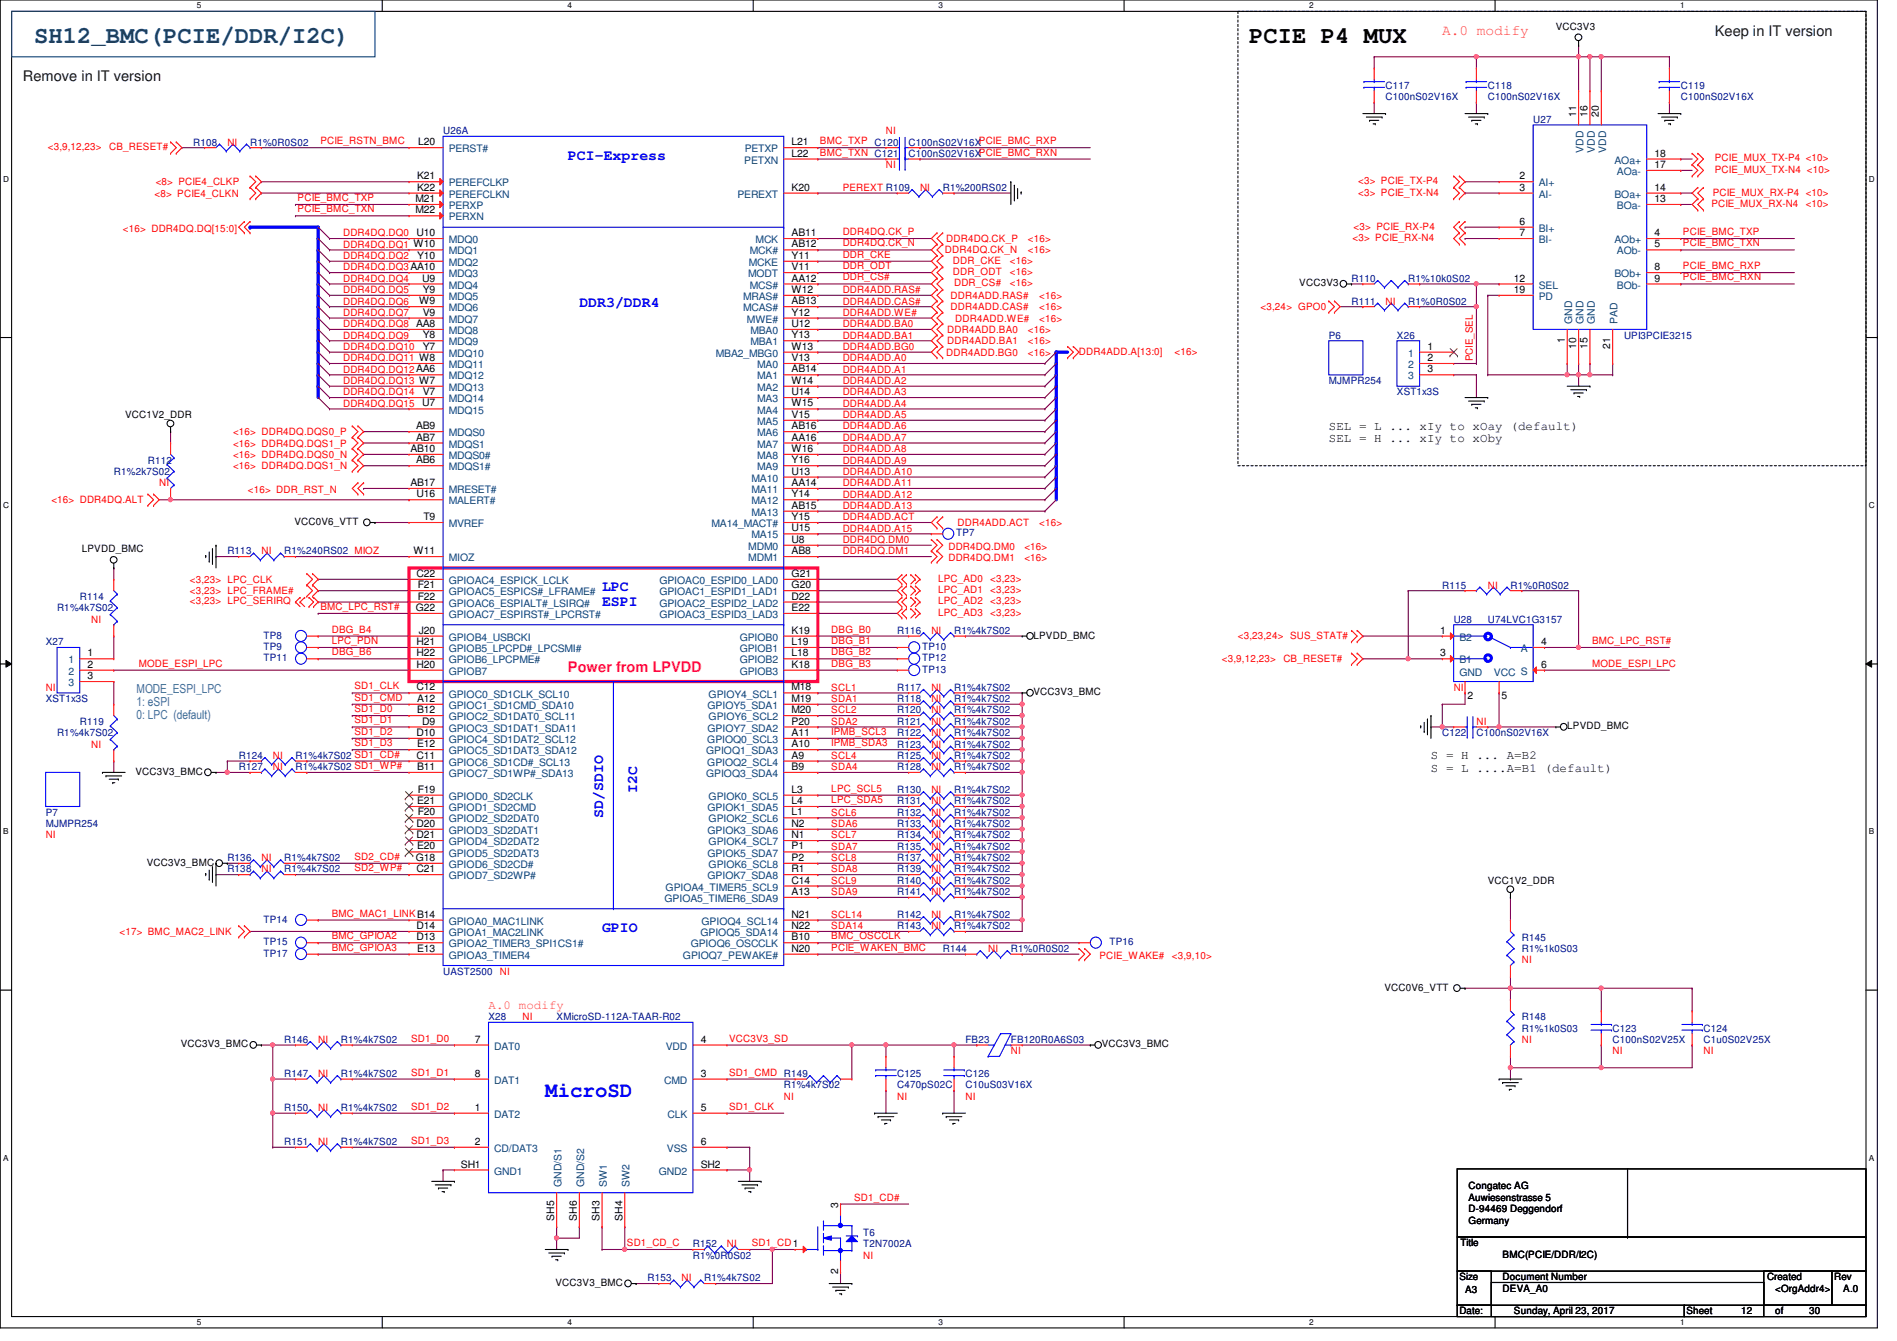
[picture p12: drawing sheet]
<svg xmlns="http://www.w3.org/2000/svg" width="297mm" height="210mm" viewBox="0 0 297 210" stroke-linecap="round" stroke-linejoin="round" font-family="sans-serif">
<defs><g id="words">
<text font-size="3.7" fill="#004080" x="5.4" y="6.7">SH12_BMC(PCIE/DDR/I2C)</text>
<text font-size="3.7" x="195.6" y="6.7">PCIE P4 MUX</text>
<text font-size="3.3" fill="#00f" x="85.4" y="171.7">MicroSD</text>
<text font-size="2.3" fill="#ff8000" x="225.8" y="5.4">A.0 modify</text>
<g font-size="2.3" fill="#004000">
<text x="268.5" y="5.6">Keep in IT version</text>
<text x="3.6" y="12.7">Remove in IT version</text>
</g>
<g font-size="2.3" fill="#00f">
<text x="88.9" y="25">PCI-Express</text>
<text x="90.7" y="48.1">DDR3/DDR4</text>
<text x="94.3" y="92.5">LPC</text>
<text x="94.3" y="94.8">ESPI</text>
<text x="99.8" y="124.1" transform="rotate(-90 99.8 124.1)">I2C</text>
<text x="94.4" y="128" transform="rotate(-90 94.4 128)">SD/SDIO</text>
<text x="94.3" y="145.9">GPIO</text>
</g>
<text font-size="2.3" fill="#ff0080" x="88.9" y="105.2">Power from LPVDD</text>
<g font-size="1.9">
<text x="208.1" y="67.3">SEL = L ... xIy to xOay (default)</text>
<text x="208.1" y="69.3">SEL = H ... xIy to xOby</text>
<text x="224.1" y="118.9">S = H ... A=B2</text>
<text x="224.1" y="120.8">S = L ....A=B1 (default)</text>
</g>
<g font-size="1.9" fill="#408080">
<text x="21.4" y="108.5">MODE_ESPI_LPC</text>
<text x="21.4" y="110.5">1: eSPI</text>
<text x="21.4" y="112.5">0: LPC (default)</text>
</g>
<text font-size="1.9" fill="#ff8000" x="76.5" y="158">A.0 modify</text>
<g font-size="1.6">
<text x="243.6" y="4.7">VCC3V3</text>
<text x="65.5" y="22.7">L20</text>
<text x="123.9" y="22.7">L21</text>
<text x="246.8" y="18.3" transform="rotate(-90 246.8 18.3)">11</text>
<text x="248.6" y="18.3" transform="rotate(-90 248.6 18.3)">16</text>
<text x="250.4" y="18.3" transform="rotate(-90 250.4 18.3)">20</text>
<text x="65.3" y="29.8">K22</text>
<text x="65.3" y="28.1">K21</text>
<text x="123.9" y="29.8">K20</text>
<text x="123.9" y="24.5">L22</text>
<text x="238" y="28.1">2</text>
<text x="238" y="29.8">3</text>
<text x="259.1" y="24.5">18</text>
<text x="259.1" y="26.3">17</text>
<text x="259.1" y="29.8">14</text>
<text x="65.1" y="33.4">M22</text>
<text x="65.1" y="31.6">M21</text>
<text x="238" y="35.2">6</text>
<text x="259.1" y="31.6">13</text>
<text x="65.2" y="37">U10</text>
<text x="65.3" y="40.5">Y10</text>
<text x="123.9" y="37">AB11</text>
<text x="123.9" y="38.7">AB12</text>
<text x="123.9" y="40.5">Y11</text>
<text x="238" y="37">7</text>
<text x="259.1" y="37">4</text>
<text x="259.1" y="38.7">5</text>
<text x="65.7" y="47.6">W9</text>
<text x="66.1" y="44.1">U9</text>
<text x="66.2" y="45.8">Y9</text>
<text x="123.9" y="42.3">V11</text>
<text x="123.9" y="44.1">AA12</text>
<text x="123.9" y="45.8">W12</text>
<text x="123.9" y="47.6">AB13</text>
<text x="203.5" y="44.8">VCC3V3</text>
<text x="237.1" y="45.8">19</text>
<text x="237.1" y="44.1">12</text>
<text x="259.1" y="42.3">8</text>
<text x="259.1" y="44.1">9</text>
<text x="66.2" y="49.4">V9</text>
<text x="66.2" y="53">Y8</text>
<text x="123.9" y="49.4">Y12</text>
<text x="123.9" y="51.2">U12</text>
<text x="123.9" y="53">Y13</text>
<text x="245" y="53.7" transform="rotate(-90 245 53.7)">1</text>
<text x="66.2" y="54.7">Y7</text>
<text x="123.9" y="54.7">W13</text>
<text x="123.9" y="56.5">V13</text>
<text x="123.9" y="58.3">AB14</text>
<text x="223.5" y="54.7">1</text>
<text x="223.5" y="56.5">2</text>
<text x="223.5" y="58.3">3</text>
<text x="246.8" y="54.6" transform="rotate(-90 246.8 54.6)">10</text>
<text x="248.6" y="54.6" transform="rotate(-90 248.6 54.6)">15</text>
<text x="252.1" y="54.6" transform="rotate(-90 252.1 54.6)">21</text>
<text x="19.6" y="65.4">VCC1V2_DDR</text>
<text x="66.1" y="63.6">U7</text>
<text x="66.2" y="61.8">V7</text>
<text x="123.9" y="60.1">W14</text>
<text x="123.9" y="61.8">U14</text>
<text x="123.9" y="63.6">W15</text>
<text x="123.9" y="65.4">V15</text>
<text x="64.3" y="70.7">AB10</text>
<text x="65.1" y="67.2">AB9</text>
<text x="65.1" y="69">AB7</text>
<text x="123.9" y="67.2">AB16</text>
<text x="123.9" y="69">AA16</text>
<text x="123.9" y="70.7">W16</text>
<text x="64.3" y="76.1">AB17</text>
<text x="65.1" y="72.5">AB6</text>
<text x="65.2" y="77.9">U16</text>
<text x="123.9" y="72.5">Y16</text>
<text x="123.9" y="74.3">U13</text>
<text x="123.9" y="76.1">AA14</text>
<text x="123.9" y="77.9">Y14</text>
<text x="46.1" y="82.2">VCC0V6_VTT</text>
<text x="66.3" y="81.4">T9</text>
<text x="123.9" y="79.6">AB15</text>
<text x="123.9" y="81.4">Y15</text>
<text x="123.9" y="83.2">U15</text>
<text x="12.8" y="86.4">LPVDD_BMC</text>
<text x="64.8" y="86.7">W11</text>
<text x="123.9" y="85">U8</text>
<text x="123.9" y="86.7">AB8</text>
<text x="65.1" y="95.6">G22</text>
<text x="65.2" y="90.3">C22</text>
<text x="65.4" y="92.1">F21</text>
<text x="65.4" y="93.9">F22</text>
<text x="123.9" y="90.3">G21</text>
<text x="123.9" y="92.1">G20</text>
<text x="123.9" y="93.9">D22</text>
<text x="123.9" y="95.6">E22</text>
<text x="65.2" y="101">H21</text>
<text x="65.6" y="99.2">J20</text>
<text x="123.9" y="99.2">K19</text>
<text x="123.9" y="101">L19</text>
<text x="161.8" y="99.9">LPVDD_BMC</text>
<text x="225.5" y="99.2">1</text>
<text x="241.3" y="101">4</text>
<text x="13.7" y="102.7">1</text>
<text x="13.7" y="104.5">2</text>
<text x="13.7" y="106.3">3</text>
<text x="65.2" y="102.7">H22</text>
<text x="65.2" y="104.5">H20</text>
<text x="123.9" y="102.7">L18</text>
<text x="123.9" y="104.5">K18</text>
<text x="225.5" y="102.7">3</text>
<text x="241.3" y="104.5">6</text>
<text x="65.2" y="108.1">C12</text>
<text x="65.3" y="109.9">A12</text>
<text x="65.3" y="111.6">B12</text>
<text x="66.1" y="113.4">D9</text>
<text x="123.9" y="108.1">M18</text>
<text x="123.9" y="109.9">M19</text>
<text x="123.9" y="111.6">M20</text>
<text x="123.9" y="113.4">P20</text>
<text x="161.8" y="108.8">VCC3V3_BMC</text>
<text x="229.8" y="109.3">2</text>
<text x="235.1" y="109.3">5</text>
<text x="65.2" y="115.2">D10</text>
<text x="65.2" y="118.7">C11</text>
<text x="65.3" y="117">E12</text>
<text x="123.9" y="115.2">A11</text>
<text x="123.9" y="117">A10</text>
<text x="123.9" y="118.7">A9</text>
<text x="245.4" y="114.2">LPVDD_BMC</text>
<text x="21.2" y="121.3">VCC3V3_BMC</text>
<text x="65.3" y="120.5">B11</text>
<text x="65.3" y="125.9">E21</text>
<text x="65.4" y="124.1">F19</text>
<text x="123.9" y="120.5">B9</text>
<text x="123.9" y="124.1">L3</text>
<text x="123.9" y="125.9">L4</text>
<text x="65.2" y="129.4">D20</text>
<text x="65.2" y="131.2">D21</text>
<text x="65.4" y="127.6">F20</text>
<text x="123.9" y="127.6">L1</text>
<text x="123.9" y="129.4">N2</text>
<text x="123.9" y="131.2">N1</text>
<text x="23" y="135.5">VCC3V3_BMC</text>
<text x="65.1" y="134.7">G18</text>
<text x="65.2" y="136.5">C21</text>
<text x="65.3" y="133">E20</text>
<text x="123.9" y="133">P1</text>
<text x="123.9" y="134.7">P2</text>
<text x="123.9" y="136.5">R1</text>
<text x="123.9" y="138.3">C14</text>
<text x="123.9" y="140.1">A13</text>
<text x="123.9" y="143.6">N21</text>
<text x="233" y="138.3">VCC1V2_DDR</text>
<text x="65.2" y="145.4">D14</text>
<text x="65.2" y="147.2">D13</text>
<text x="65.3" y="149">E13</text>
<text x="123.9" y="145.4">N22</text>
<text x="123.9" y="147.2">B10</text>
<text x="123.9" y="149">N20</text>
<text x="216.8" y="155.1">VCC0V6_VTT</text>
<text x="28.3" y="164">VCC3V3_BMC</text>
<text x="74.4" y="163.2">7</text>
<text x="109.7" y="163.2">4</text>
<text x="172.5" y="164">VCC3V3_BMC</text>
<text x="74.4" y="173.9">1</text>
<text x="74.4" y="168.5">8</text>
<text x="109.7" y="168.5">3</text>
<text x="109.7" y="173.9">5</text>
<text x="74.4" y="179.2">2</text>
<text x="109.7" y="179.2">6</text>
<text x="72.2" y="182.8">SH1</text>
<text x="109.7" y="182.8">SH2</text>
<text x="86.8" y="191.1" transform="rotate(-90 86.8 191.1)">SH5</text>
<text x="90.3" y="191.1" transform="rotate(-90 90.3 191.1)">SH6</text>
<text x="93.9" y="191.1" transform="rotate(-90 93.9 191.1)">SH3</text>
<text x="97.4" y="191.1" transform="rotate(-90 97.4 191.1)">SH4</text>
<text x="131.2" y="189" transform="rotate(-90 131.2 189)">3</text>
<text x="230" y="186.2">Congatec AG</text>
<text x="230" y="188">Auwiesenstrasse 5</text>
<text x="230" y="189.7">D-94469 Deggendorf</text>
<text x="230" y="191.5">Germany</text>
<text x="228.7" y="195.1">Title</text>
<text x="235.3" y="196.8">BMC(PCIE/DDR/I2C)</text>
<text x="87" y="201.3">VCC3V3_BMC</text>
<text x="131.2" y="199.5" transform="rotate(-90 131.2 199.5)">2</text>
<text x="228.5" y="200.4">Size</text>
<text x="229.4" y="202.4">A3</text>
<text x="235.3" y="202.2">DEVA_A0</text>
<text x="235.3" y="200.4">Document Number</text>
<text x="276.7" y="200.4">Created</text>
<text x="278" y="202.2">&lt;OrgAddr4&gt;</text>
<text x="287.2" y="200.4">Rev</text>
<text x="288.6" y="202.2">A.0</text>
<text x="228.5" y="205.7">Date:</text>
<text x="237.1" y="205.7">Sunday, April 23, 2017</text>
<text x="264.1" y="205.7">Sheet</text>
<text x="272.6" y="205.7">12</text>
<text x="278" y="205.7">of</text>
<text x="283.3" y="205.7">30</text>
</g>
<g font-size="1.6" fill="#000080">
<text x="217" y="13.9">C117</text>
<text x="217" y="15.7">C100nS02V16X</text>
<text x="233" y="13.9">C118</text>
<text x="233" y="15.7">C100nS02V16X</text>
<text x="263.2" y="13.9">C119</text>
<text x="263.2" y="15.7">C100nS02V16X</text>
<text x="30.3" y="22.8">R108</text>
<text x="39.2" y="22.8">R1%0R0S02</text>
<text x="69.4" y="21">U26A</text>
<text x="142.3" y="22.8">C100nS02V16XPCIE_BMC_RXP</text>
<text x="240.1" y="19.2">U27</text>
<text x="142.3" y="24.6">C100nS02V16XPCIE_BMC_RXN</text>
<text x="147.6" y="29.9">R1%200RS02</text>
<text x="211.6" y="44.1">R110</text>
<text x="211.6" y="47.7">R111</text>
<text x="220.5" y="44.1">R1%10k0S02</text>
<text x="220.5" y="47.7">R1%0R0S02</text>
<text x="208.1" y="53">P6</text>
<text x="218.7" y="53">X26</text>
<text x="254.3" y="53">UPI3PCIE3215</text>
<text x="208.1" y="60.1">MJMPR254</text>
<text x="218.7" y="61.9">XST1x3S</text>
<text x="17.8" y="74.3">R1%2k7S02</text>
<text x="23.2" y="72.6">R112</text>
<text x="149.7" y="83.9">TP7</text>
<text x="35.6" y="86.8">R113</text>
<text x="44.5" y="86.8">R1%240RS02 MIOZ</text>
<text x="8.9" y="95.7">R1%4k7S02</text>
<text x="12.5" y="93.9">R114</text>
<text x="225.8" y="92.1">R115</text>
<text x="236.5" y="92.1">R1%0R0S02</text>
<text x="7.2" y="101">X27</text>
<text x="41.3" y="101.7">TP9</text>
<text x="41.3" y="99.9">TP8</text>
<text x="140.5" y="99.2">R116</text>
<text x="144.4" y="101.7">TP10</text>
<text x="149.4" y="99.2">R1%4k7S02</text>
<text x="227.6" y="97.5">U28</text>
<text x="233" y="97.5">U74LVC1G3157</text>
<text x="41.3" y="103.5">TP11</text>
<text x="144.4" y="103.5">TP12</text>
<text x="144.4" y="105.3">TP13</text>
<text x="7.2" y="109.9">XST1x3S</text>
<text x="12.5" y="113.5">R119</text>
<text x="140.5" y="108.1">R117</text>
<text x="140.5" y="109.9">R118</text>
<text x="140.5" y="111.7">R120</text>
<text x="140.5" y="113.5">R121</text>
<text x="149.4" y="108.1">R1%4k7S02</text>
<text x="149.4" y="109.9">R1%4k7S02</text>
<text x="149.4" y="111.7">R1%4k7S02</text>
<text x="149.4" y="113.5">R1%4k7S02</text>
<text x="8.9" y="115.2">R1%4k7S02</text>
<text x="37.4" y="118.8">R124</text>
<text x="46.3" y="118.8">R1%4k7S02 SD1_CD#</text>
<text x="140.5" y="115.2">R122</text>
<text x="140.5" y="117">R123</text>
<text x="140.5" y="118.8">R125</text>
<text x="149.4" y="115.2">R1%4k7S02</text>
<text x="149.4" y="117">R1%4k7S02</text>
<text x="149.4" y="118.8">R1%4k7S02</text>
<text x="225.8" y="115.2">C122</text>
<text x="231.2" y="115.2">C100nS02V16X</text>
<text x="37.4" y="120.6">R127</text>
<text x="46.3" y="120.6">R1%4k7S02 SD1_WP#</text>
<text x="140.5" y="120.6">R128</text>
<text x="140.5" y="124.1">R130</text>
<text x="140.5" y="125.9">R131</text>
<text x="149.4" y="120.6">R1%4k7S02</text>
<text x="149.4" y="124.1">R1%4k7S02</text>
<text x="149.4" y="125.9">R1%4k7S02</text>
<text x="7.2" y="127.7">P7</text>
<text x="7.2" y="129.5">MJMPR254</text>
<text x="140.5" y="127.7">R132</text>
<text x="140.5" y="129.5">R133</text>
<text x="140.5" y="131.2">R134</text>
<text x="149.4" y="127.7">R1%4k7S02</text>
<text x="149.4" y="129.5">R1%4k7S02</text>
<text x="149.4" y="131.2">R1%4k7S02</text>
<text x="35.6" y="134.8">R136</text>
<text x="35.6" y="136.6">R138</text>
<text x="44.5" y="134.8">R1%4k7S02</text>
<text x="44.5" y="136.6">R1%4k7S02</text>
<text x="140.5" y="133">R135</text>
<text x="140.5" y="134.8">R137</text>
<text x="140.5" y="136.6">R139</text>
<text x="149.4" y="133">R1%4k7S02</text>
<text x="149.4" y="134.8">R1%4k7S02</text>
<text x="149.4" y="136.6">R1%4k7S02</text>
<text x="140.5" y="140.1">R141</text>
<text x="140.5" y="143.7">R142</text>
<text x="140.5" y="138.3">R140</text>
<text x="149.4" y="140.1">R1%4k7S02</text>
<text x="149.4" y="143.7">R1%4k7S02</text>
<text x="149.4" y="138.3">R1%4k7S02</text>
<text x="41.3" y="148">TP15</text>
<text x="41.3" y="149.7">TP17</text>
<text x="41.3" y="144.4">TP14</text>
<text x="140.5" y="145.5">R143</text>
<text x="147.6" y="149">R144</text>
<text x="149.4" y="145.5">R1%4k7S02</text>
<text x="158.3" y="149">R1%0R0S02</text>
<text x="173.7" y="148">TP16</text>
<text x="238.3" y="147.2">R145</text>
<text x="238.3" y="149">R1%1k0S03</text>
<text x="69.4" y="152.6">UAST2500</text>
<text x="76.5" y="159.7">X28</text>
<text x="87.2" y="159.7">XMicroSD-112A-TAAR-R02</text>
<text x="238.3" y="159.7">R148</text>
<text x="238.3" y="161.5">R1%1k0S03</text>
<text x="252.5" y="161.5">C123</text>
<text x="266.7" y="161.5">C124</text>
<text x="44.5" y="163.2">R146</text>
<text x="53.4" y="163.2">R1%4k7S02</text>
<text x="151.2" y="163.2">FB23</text>
<text x="158.3" y="163.2">FB120R0A6S03</text>
<text x="252.5" y="163.2">C100nS02V25X</text>
<text x="266.7" y="163.2">C1u0S02V25X</text>
<text x="44.5" y="168.6">R147</text>
<text x="44.5" y="173.9">R150</text>
<text x="53.4" y="168.6">R1%4k7S02</text>
<text x="53.4" y="173.9">R1%4k7S02</text>
<text x="122.7" y="170.3">R1%4k7S02</text>
<text x="140.5" y="168.6">C125</text>
<text x="140.5" y="170.3">C470pS02C</text>
<text x="151.2" y="168.6">C126</text>
<text x="151.2" y="170.3">C10uS03V16X</text>
<text x="44.5" y="179.2">R151</text>
<text x="53.4" y="179.2">R1%4k7S02</text>
<text x="108.5" y="195.2">R152</text>
<text x="108.5" y="197">R1%0R0S02</text>
<text x="135.2" y="193.5">T6</text>
<text x="135.2" y="195.2">T2N7002A</text>
<text x="101.4" y="200.6">R153</text>
<text x="110.3" y="200.6">R1%4k7S02</text>
</g>
<g font-size="1.6" fill="#f00">
<text x="7.5" y="23.5">&lt;3,9,12,23&gt;</text>
<text x="17.1" y="23.5">CB_RESET#</text>
<text x="35.6" y="22.8">NI</text>
<text x="50.2" y="22.6">PCIE_RSTN_BMC</text>
<text x="128.4" y="22.6">BMC_TXP C120</text>
<text x="138.7" y="21">NI</text>
<text x="24.4" y="29">&lt;8&gt; PCIE4_CLKP</text>
<text x="128.4" y="24.3">BMC_TXN C121</text>
<text x="131.9" y="29.9">PEREXT R109</text>
<text x="138.7" y="26.3">NI</text>
<text x="144.1" y="29.9">NI</text>
<text x="212.7" y="28.8">&lt;3&gt; PCIE_TX-P4</text>
<text x="268.5" y="25.3">PCIE_MUX_TX-P4 &lt;10&gt;</text>
<text x="268.5" y="27.1">PCIE_MUX_TX-N4 &lt;10&gt;</text>
<text x="24.2" y="30.8">&lt;8&gt; PCIE4_CLKN</text>
<text x="46.6" y="31.5">PCIE_BMC_TXP</text>
<text x="46.6" y="33.2">PCIE_BMC_TXN</text>
<text x="212" y="35.9">&lt;3&gt; PCIE_RX-P4</text>
<text x="212.7" y="30.6">&lt;3&gt; PCIE_TX-N4</text>
<text x="268" y="32.4">PCIE_MUX_RX-N4</text>
<text x="268.2" y="30.6">PCIE_MUX_RX-P4 &lt;10&gt;</text>
<text x="282.7" y="32.4">&lt;10&gt;</text>
<text x="19.3" y="36.3">&lt;16&gt; DDR4DQ.DQ[15:0]</text>
<text x="53.7" y="37">DDR4DQ.DQ0</text>
<text x="53.7" y="40.6">DDR4DQ.DQ2</text>
<text x="53.7" y="38.8">DDR4DQ.DQ1 W10</text>
<text x="131.9" y="36.8">DDR4DQ.CK_P</text>
<text x="131.9" y="38.6">DDR4DQ.CK_N</text>
<text x="131.9" y="40.3">DDR_CKE</text>
<text x="148" y="39.7">DDR4DQ.CK_N</text>
<text x="148.2" y="37.9">DDR4DQ.CK_P</text>
<text x="149.2" y="41.3">DDR_CKE</text>
<text x="158.1" y="41.3">&lt;16&gt;</text>
<text x="160.9" y="39.7">&lt;16&gt;</text>
<text x="160.9" y="37.9">&lt;16&gt;</text>
<text x="211.8" y="37.7">&lt;3&gt; PCIE_RX-N4</text>
<text x="263.5" y="36.8">PCIE_BMC_TXP</text>
<text x="263.5" y="38.6">PCIE_BMC_TXN</text>
<text x="53.7" y="45.9">DDR4DQ.DQ5</text>
<text x="53.7" y="44.1">DDR4DQ.DQ4</text>
<text x="53.7" y="42.3">DDR4DQ.DQ3AA10</text>
<text x="53.7" y="47.7">DDR4DQ.DQ6</text>
<text x="131.9" y="42.1">DDR_ODT</text>
<text x="131.9" y="43.9">DDR_CS#</text>
<text x="131.9" y="45.9">DDR4ADD.RAS#</text>
<text x="131.9" y="47.7">DDR4ADD.CAS#</text>
<text x="148.8" y="46.8">DDR4ADD.RAS#</text>
<text x="149.2" y="43.1">DDR_ODT</text>
<text x="149.4" y="44.8">DDR_CS#</text>
<text x="158.1" y="43.1">&lt;16&gt;</text>
<text x="158.1" y="44.8">&lt;16&gt;</text>
<text x="162.7" y="46.8">&lt;16&gt;</text>
<text x="217" y="47.7">NI</text>
<text x="263.5" y="43.9">PCIE_BMC_RXN</text>
<text x="263.5" y="42.1">PCIE_BMC_RXP</text>
<text x="53.7" y="53">DDR4DQ.DQ9</text>
<text x="53.7" y="51.2">DDR4DQ.DQ8 AA8</text>
<text x="53.7" y="49.4">DDR4DQ.DQ7</text>
<text x="131.9" y="49.4">DDR4ADD.WE#</text>
<text x="131.9" y="51.2">DDR4ADD.BA0</text>
<text x="131.9" y="53">DDR4ADD.BA1</text>
<text x="148.3" y="52.1">DDR4ADD.BA0</text>
<text x="148.3" y="53.9">DDR4ADD.BA1</text>
<text x="148.8" y="48.6">DDR4ADD.CAS#</text>
<text x="149.6" y="50.3">DDR4ADD.WE#</text>
<text x="160.9" y="52.1">&lt;16&gt;</text>
<text x="160.9" y="53.9">&lt;16&gt;</text>
<text x="162.7" y="48.6">&lt;16&gt;</text>
<text x="162.7" y="50.3">&lt;16&gt;</text>
<text x="197.4" y="48.6">&lt;3,24&gt; GPO0</text>
<text x="53.7" y="58.3">DDR4DQ.DQ12AA6</text>
<text x="53.7" y="56.6">DDR4DQ.DQ11 W8</text>
<text x="53.7" y="54.8">DDR4DQ.DQ10</text>
<text x="131.9" y="54.8">DDR4ADD.BG0</text>
<text x="131.9" y="58.3">DDR4ADD.A1</text>
<text x="131.9" y="56.6">DDR4ADD.A0</text>
<text x="148.2" y="55.7">DDR4ADD.BG0</text>
<text x="160.9" y="55.7">&lt;16&gt;</text>
<text x="168.9" y="55.5">DDR4ADD.A[13:0]</text>
<text x="183.9" y="55.5">&lt;16&gt;</text>
<text x="230.6" y="56.6" transform="rotate(-90 230.6 56.6)">PCIE_SEL</text>
<text x="53.7" y="61.9">DDR4DQ.DQ14</text>
<text x="53.7" y="60.1">DDR4DQ.DQ13 W7</text>
<text x="53.7" y="63.7">DDR4DQ.DQ15</text>
<text x="131.9" y="61.9">DDR4ADD.A3</text>
<text x="131.9" y="60.1">DDR4ADD.A2</text>
<text x="131.9" y="65.4">DDR4ADD.A5</text>
<text x="131.9" y="63.7">DDR4ADD.A4</text>
<text x="36.5" y="68.1">&lt;16&gt; DDR4DQ.DQS0_P</text>
<text x="36.5" y="69.9">&lt;16&gt; DDR4DQ.DQS1_P</text>
<text x="36.5" y="71.7">&lt;16&gt; DDR4DQ.DQS0_N</text>
<text x="131.9" y="67.2">DDR4ADD.A6</text>
<text x="131.9" y="70.8">DDR4ADD.A8</text>
<text x="131.9" y="69">DDR4ADD.A7</text>
<text x="24.9" y="76.1">NI</text>
<text x="36.5" y="73.4">&lt;16&gt; DDR4DQ.DQS1_N</text>
<text x="38.8" y="77.2">&lt;16&gt; DDR_RST_N</text>
<text x="131.9" y="74.3">DDR4ADD.A10</text>
<text x="131.9" y="76.1">DDR4ADD.A11</text>
<text x="131.9" y="72.6">DDR4ADD.A9</text>
<text x="131.9" y="77.9">DDR4ADD.A12</text>
<text x="8" y="78.8">&lt;16&gt; DDR4DQ.ALT</text>
<text x="131.9" y="81.4">DDR4ADD.ACT</text>
<text x="131.9" y="79.7">DDR4ADD.A13</text>
<text x="131.9" y="83.2">DDR4ADD.A15</text>
<text x="149.9" y="82.3">DDR4ADD.ACT</text>
<text x="162.7" y="82.3">&lt;16&gt;</text>
<text x="40.9" y="86.8">NI</text>
<text x="131.9" y="85">DDR4DQ.DM0</text>
<text x="131.9" y="86.8">DDR4DQ.DM1</text>
<text x="148.5" y="86.1">DDR4DQ.DM0</text>
<text x="148.5" y="87.8">DDR4DQ.DM1</text>
<text x="160.4" y="86.1">&lt;16&gt;</text>
<text x="160.4" y="87.8">&lt;16&gt;</text>
<text x="29.7" y="94.6">&lt;3,23&gt; LPC_SERIRQ</text>
<text x="29.7" y="91.2">&lt;3,23&gt; LPC_CLK</text>
<text x="29.7" y="93">&lt;3,23&gt; LPC_FRAME#</text>
<text x="50.2" y="95.5">BMC_LPC_RST#</text>
<text x="146.9" y="91.1">LPC_AD0</text>
<text x="146.9" y="92.8">LPC_AD1</text>
<text x="146.9" y="94.6">LPC_AD2</text>
<text x="155.1" y="91.1">&lt;3,23&gt;</text>
<text x="155.1" y="92.8">&lt;3,23&gt;</text>
<text x="155.1" y="94.6">&lt;3,23&gt;</text>
<text x="233" y="92.1">NI</text>
<text x="14.3" y="97.5">NI</text>
<text x="51.9" y="99">DBG_B4</text>
<text x="51.9" y="100.8">LPC_PDN</text>
<text x="130.2" y="100.8">DBG_B1</text>
<text x="130.2" y="99">DBG_B0</text>
<text x="145.8" y="99.2">NI</text>
<text x="146.9" y="96.4">LPC_AD3</text>
<text x="155.1" y="96.4">&lt;3,23&gt;</text>
<text x="193.8" y="99.9">&lt;3,23,24&gt; SUS_STAT#</text>
<text x="249.3" y="100.8">BMC_LPC_RST#</text>
<text x="21.7" y="104.4">MODE_ESPI_LPC</text>
<text x="51.9" y="102.6">DBG_B6</text>
<text x="55.5" y="107.9">SD1_CLK</text>
<text x="130.2" y="102.6">DBG_B2</text>
<text x="130.2" y="104.4">DBG_B3</text>
<text x="191.3" y="103.7">&lt;3,9,12,23&gt;</text>
<text x="201" y="103.7">CB_RESET#</text>
<text x="249.3" y="104.4">MODE_ESPI_LPC</text>
<text x="7.2" y="108.1">NI</text>
<text x="55.5" y="109.7">SD1_CMD</text>
<text x="55.5" y="111.5">SD1_D0</text>
<text x="55.5" y="113.2">SD1_D1</text>
<text x="130.2" y="108.1">SCL1</text>
<text x="130.2" y="109.9">SDA1</text>
<text x="130.2" y="111.7">SCL2</text>
<text x="130.2" y="113.5">SDA2</text>
<text x="145.8" y="108.1">NI</text>
<text x="145.8" y="109.9">NI</text>
<text x="145.8" y="111.7">NI</text>
<text x="145.8" y="113.5">NI</text>
<text x="227.6" y="108.1">NI</text>
<text x="231.2" y="113.5">NI</text>
<text x="14.3" y="117">NI</text>
<text x="42.7" y="118.8">NI</text>
<text x="55.5" y="115">SD1_D2</text>
<text x="55.5" y="116.8">SD1_D3</text>
<text x="130.2" y="115">IPMB_SCL3</text>
<text x="130.2" y="116.8">IPMB_SDA3</text>
<text x="130.2" y="118.8">SCL4</text>
<text x="145.8" y="115.2">NI</text>
<text x="145.8" y="117">NI</text>
<text x="145.8" y="118.8">NI</text>
<text x="42.7" y="120.6">NI</text>
<text x="130.2" y="123.9">LPC_SCL5</text>
<text x="130.2" y="125.7">LPC_SDA5</text>
<text x="130.2" y="120.6">SDA4</text>
<text x="145.8" y="120.6">NI</text>
<text x="145.8" y="124.1">NI</text>
<text x="145.8" y="125.9">NI</text>
<text x="7.2" y="131.2">NI</text>
<text x="130.2" y="131.2">SCL7</text>
<text x="130.2" y="127.7">SCL6</text>
<text x="130.2" y="129.5">SDA6</text>
<text x="145.8" y="127.7">NI</text>
<text x="145.8" y="129.5">NI</text>
<text x="145.8" y="131.2">NI</text>
<text x="40.9" y="134.8">NI</text>
<text x="40.9" y="136.6">NI</text>
<text x="55.5" y="134.6">SD2_CD#</text>
<text x="55.5" y="136.4">SD2_WP#</text>
<text x="130.2" y="133">SDA7</text>
<text x="130.2" y="134.8">SCL8</text>
<text x="130.2" y="136.6">SDA8</text>
<text x="145.8" y="133">NI</text>
<text x="145.8" y="134.8">NI</text>
<text x="145.8" y="136.6">NI</text>
<text x="51.9" y="143.5">BMC_MAC1_LINKB14</text>
<text x="130.2" y="138.3">SCL9</text>
<text x="130.2" y="140.1">SDA9</text>
<text x="130.2" y="143.7">SCL14</text>
<text x="145.8" y="140.1">NI</text>
<text x="145.8" y="143.7">NI</text>
<text x="145.8" y="138.3">NI</text>
<text x="18.7" y="146.3">&lt;17&gt; BMC_MAC2_LINK</text>
<text x="51.9" y="147">BMC_GPIOA2</text>
<text x="51.9" y="148.8">BMC_GPIOA3</text>
<text x="130.2" y="145.5">SDA14</text>
<text x="130.2" y="147">BMC_OSCCLK</text>
<text x="130.2" y="148.8">PCIE_WAKEN_BMC</text>
<text x="145.8" y="145.5">NI</text>
<text x="154.7" y="149">NI</text>
<text x="78.3" y="152.6">NI</text>
<text x="172.2" y="150.1">PCIE_WAKE#</text>
<text x="183.5" y="150.1">&lt;3,9,10&gt;</text>
<text x="238.3" y="150.8">NI</text>
<text x="81.8" y="159.7">NI</text>
<text x="49.8" y="163.2">NI</text>
<text x="64.4" y="163">SD1_D0</text>
<text x="114.2" y="163">VCC3V3_SD</text>
<text x="158.3" y="165">NI</text>
<text x="238.3" y="163.2">NI</text>
<text x="252.5" y="165">NI</text>
<text x="266.7" y="165">NI</text>
<text x="49.8" y="168.6">NI</text>
<text x="49.8" y="173.9">NI</text>
<text x="64.4" y="173.7">SD1_D2</text>
<text x="64.4" y="168.4">SD1_D1</text>
<text x="114.2" y="173.7">SD1_CLK</text>
<text x="114.2" y="168.4">SD1_CMD R149</text>
<text x="122.7" y="172.1">NI</text>
<text x="140.5" y="172.1">NI</text>
<text x="151.2" y="172.1">NI</text>
<text x="49.8" y="179.2">NI</text>
<text x="64.4" y="179">SD1_D3</text>
<text x="133.7" y="187.9">SD1_CD#</text>
<text x="98.2" y="195">SD1_CD_C</text>
<text x="113.8" y="195.2">NI</text>
<text x="117.7" y="195">SD1_CD1</text>
<text x="135.2" y="197">NI</text>
<text x="106.7" y="200.6">NI</text>
</g>
<g font-size="1.6" fill="#004080">
<text x="70.3" y="23.8">PERST#</text>
<text x="116.6" y="23.8">PETXP</text>
<text x="247.9" y="23.9" transform="rotate(-90 247.9 23.9)">VDD</text>
<text x="249.7" y="23.9" transform="rotate(-90 249.7 23.9)">VDD</text>
<text x="251.5" y="23.9" transform="rotate(-90 251.5 23.9)">VDD</text>
<text x="70.3" y="29.2">PEREFCLKP</text>
<text x="116.5" y="25.6">PETXN</text>
<text x="241" y="29.2">AI+</text>
<text x="252.8" y="25.6">AOa+</text>
<text x="253.2" y="27.4">AOa-</text>
<text x="70.3" y="30.9">PEREFCLKN</text>
<text x="70.3" y="34.5">PERXN</text>
<text x="70.3" y="32.7">PERXP</text>
<text x="115.5" y="30.9">PEREXT</text>
<text x="241" y="30.9">AI-</text>
<text x="252.8" y="30.9">BOa+</text>
<text x="253.2" y="32.7">BOa-</text>
<text x="70.3" y="38.1">MDQ0</text>
<text x="70.3" y="39.8">MDQ1</text>
<text x="70.3" y="41.6">MDQ2</text>
<text x="117.3" y="41.6">MCKE</text>
<text x="117.4" y="39.8">MCK#</text>
<text x="118.3" y="38.1">MCK</text>
<text x="241" y="36.3">BI+</text>
<text x="241" y="38.1">BI-</text>
<text x="252.8" y="38.1">AOb+</text>
<text x="253.2" y="39.8">AOb-</text>
<text x="70.3" y="43.4">MDQ3</text>
<text x="70.3" y="45.2">MDQ4</text>
<text x="70.3" y="46.9">MDQ5</text>
<text x="116.4" y="46.9">MRAS#</text>
<text x="117.1" y="43.4">MODT</text>
<text x="117.4" y="45.2">MCS#</text>
<text x="241" y="46.9">PD</text>
<text x="241" y="45.2">SEL</text>
<text x="252.8" y="43.4">BOb+</text>
<text x="253.2" y="45.2">BOb-</text>
<text x="70.3" y="48.7">MDQ6</text>
<text x="70.3" y="50.5">MDQ7</text>
<text x="70.3" y="52.3">MDQ8</text>
<text x="116.4" y="48.7">MCAS#</text>
<text x="117" y="50.5">MWE#</text>
<text x="117.5" y="52.3">MBA0</text>
<text x="246.2" y="50.7" transform="rotate(-90 246.2 50.7)">GND</text>
<text x="247.9" y="50.7" transform="rotate(-90 247.9 50.7)">GND</text>
<text x="249.7" y="50.7" transform="rotate(-90 249.7 50.7)">GND</text>
<text x="253.3" y="50.7" transform="rotate(-90 253.3 50.7)">PAD</text>
<text x="70.3" y="54.1">MDQ9</text>
<text x="70.3" y="55.8">MDQ10</text>
<text x="70.3" y="57.6">MDQ11</text>
<text x="70.3" y="59.4">MDQ12</text>
<text x="112.1" y="55.8">MBA2_MBG0</text>
<text x="117.5" y="54.1">MBA1</text>
<text x="118.6" y="57.6">MA0</text>
<text x="118.6" y="59.4">MA1</text>
<text x="220.5" y="55.8">1</text>
<text x="220.5" y="57.6">2</text>
<text x="220.5" y="59.4">3</text>
<text x="70.3" y="61.2">MDQ13</text>
<text x="70.3" y="62.9">MDQ14</text>
<text x="70.3" y="64.7">MDQ15</text>
<text x="118.6" y="61.2">MA2</text>
<text x="118.6" y="62.9">MA3</text>
<text x="118.6" y="64.7">MA4</text>
<text x="70.3" y="68.3">MDQS0</text>
<text x="70.3" y="70.1">MDQS1</text>
<text x="70.3" y="71.8">MDQS0#</text>
<text x="118.6" y="66.5">MA5</text>
<text x="118.6" y="68.3">MA6</text>
<text x="118.6" y="70.1">MA7</text>
<text x="118.6" y="71.8">MA8</text>
<text x="70.3" y="77.2">MRESET#</text>
<text x="70.3" y="73.6">MDQS1#</text>
<text x="117.7" y="75.4">MA10</text>
<text x="117.7" y="77.2">MA11</text>
<text x="118.6" y="73.6">MA9</text>
<text x="70.3" y="82.5">MVREF</text>
<text x="70.3" y="79">MALERT#</text>
<text x="111.4" y="82.5">MA14_MACT#</text>
<text x="117.7" y="79">MA12</text>
<text x="117.7" y="80.7">MA13</text>
<text x="70.3" y="87.8">MIOZ</text>
<text x="117.2" y="86.1">MDM0</text>
<text x="117.2" y="87.8">MDM1</text>
<text x="117.7" y="84.3">MA15</text>
<text x="70.3" y="91.4">GPIOAC4_ESPICK_LCLK</text>
<text x="70.3" y="93.2">GPIOAC5_ESPICS#_LFRAME#</text>
<text x="70.3" y="95">GPIOAC6_ESPIALT#_LSIRQ#</text>
<text x="103.2" y="91.4">GPIOAC0_ESPID0_LAD0</text>
<text x="103.2" y="93.2">GPIOAC1_ESPID1_LAD1</text>
<text x="103.2" y="95">GPIOAC2_ESPID2_LAD2</text>
<text x="70.3" y="96.7">GPIOAC7_ESPIRST#_LPCRST#</text>
<text x="70.3" y="100.3">GPIOB4_USBCKI</text>
<text x="103.2" y="96.7">GPIOAC3_ESPID3_LAD3</text>
<text x="115.8" y="100.3">GPIOB0</text>
<text x="228.5" y="100.3">B2</text>
<text x="10.7" y="103.8">1</text>
<text x="10.7" y="105.6">2</text>
<text x="10.7" y="107.4">3</text>
<text x="70.3" y="102.1">GPIOB5_LPCPD#_LPCSMI#</text>
<text x="70.3" y="103.8">GPIOB6_LPCPME#</text>
<text x="70.3" y="105.6">GPIOB7</text>
<text x="115.8" y="102.1">GPIOB1</text>
<text x="115.8" y="103.8">GPIOB2</text>
<text x="115.8" y="105.6">GPIOB3</text>
<text x="228.5" y="105.7">GND</text>
<text x="228.5" y="103.8">B1</text>
<text x="233.9" y="105.7">VCC S</text>
<text x="238.1" y="102.1">A</text>
<text x="70.3" y="109.2">GPIOC0_SD1CLK_SCL10</text>
<text x="70.3" y="111">GPIOC1_SD1CMD_SDA10</text>
<text x="70.3" y="112.7">GPIOC2_SD1DAT0_SCL11</text>
<text x="110.8" y="111">GPIOY5_SDA1</text>
<text x="111" y="109.2">GPIOY4_SCL1</text>
<text x="111" y="112.7">GPIOY6_SCL2</text>
<text x="70.3" y="114.5">GPIOC3_SD1DAT1_SDA11</text>
<text x="70.3" y="116.3">GPIOC4_SD1DAT2_SCL12</text>
<text x="70.3" y="118.1">GPIOC5_SD1DAT3_SDA12</text>
<text x="70.3" y="119.8">GPIOC6_SD1CD#_SCL13</text>
<text x="110.6" y="118.1">GPIOQ1_SDA3</text>
<text x="110.7" y="116.3">GPIOQ0_SCL3</text>
<text x="110.7" y="119.8">GPIOQ2_SCL4</text>
<text x="110.8" y="114.5">GPIOY7_SDA2</text>
<text x="70.3" y="121.6">GPIOC7_SD1WP#_SDA13</text>
<text x="70.3" y="125.2">GPIOD0_SD2CLK</text>
<text x="110.6" y="121.6">GPIOQ3_SDA4</text>
<text x="111" y="125.2">GPIOK0_SCL5</text>
<text x="70.3" y="127">GPIOD1_SD2CMD</text>
<text x="70.3" y="128.7">GPIOD2_SD2DAT0</text>
<text x="70.3" y="130.5">GPIOD3_SD2DAT1</text>
<text x="110.8" y="127">GPIOK1_SDA5</text>
<text x="110.8" y="130.5">GPIOK3_SDA6</text>
<text x="111" y="128.7">GPIOK2_SCL6</text>
<text x="70.3" y="132.3">GPIOD4_SD2DAT2</text>
<text x="70.3" y="134.1">GPIOD5_SD2DAT3</text>
<text x="70.3" y="135.8">GPIOD6_SD2CD#</text>
<text x="70.3" y="137.6">GPIOD7_SD2WP#</text>
<text x="110.8" y="134.1">GPIOK5_SDA7</text>
<text x="110.8" y="137.6">GPIOK7_SDA8</text>
<text x="111" y="132.3">GPIOK4_SCL7</text>
<text x="111" y="135.8">GPIOK6_SCL8</text>
<text x="104.1" y="141.2">GPIOA5_TIMER6_SDA9</text>
<text x="104.2" y="139.4">GPIOA4_TIMER5_SCL9</text>
<text x="70.3" y="144.7">GPIOA0_MAC1LINK</text>
<text x="70.3" y="146.5">GPIOA1_MAC2LINK</text>
<text x="70.3" y="148.3">GPIOA2_TIMER3_SPI1CS1#</text>
<text x="108.2" y="148.3">GPIOQ6_OSCCLK</text>
<text x="109.7" y="146.5">GPIOQ5_SDA14</text>
<text x="109.9" y="144.7">GPIOQ4_SCL14</text>
<text x="70.3" y="150.1">GPIOA3_TIMER4</text>
<text x="106.9" y="150.1">GPIOQ7_PEWAKE#</text>
<text x="77.4" y="164.3">DAT0</text>
<text x="104.3" y="164.3">VDD</text>
<text x="77.4" y="169.6">DAT1</text>
<text x="104" y="169.6">CMD</text>
<text x="77.4" y="175">DAT2</text>
<text x="104.5" y="175">CLK</text>
<text x="77.4" y="180.3">CD/DAT3</text>
<text x="77.4" y="183.9">GND1</text>
<text x="87.9" y="185.8" transform="rotate(-90 87.9 185.8)">GND/S1</text>
<text x="91.5" y="185.8" transform="rotate(-90 91.5 185.8)">GND/S2</text>
<text x="95" y="185.8" transform="rotate(-90 95 185.8)">SW1</text>
<text x="98.6" y="185.8" transform="rotate(-90 98.6 185.8)">SW2</text>
<text x="103.2" y="183.9">GND2</text>
<text x="104.4" y="180.3">VSS</text>
</g>
<g font-size="1.3">
<text x="30.8" y="1.3">5</text>
<text x="88.9" y="1.3">4</text>
<text x="146.9" y="1.3">3</text>
<text x="205" y="1.3">2</text>
<text x="263.1" y="1.3">1</text>
<text x=".5" y="28.4">D</text>
<text x="292.6" y="28.4">D</text>
<text x=".5" y="79.5">C</text>
<text x="292.6" y="79.5">C</text>
<text x=".5" y="130.6">B</text>
<text x="292.6" y="130.6">B</text>
<text x=".5" y="181.7">A</text>
<text x="292.6" y="181.7">A</text>
<text x="30.8" y="207.4">5</text>
<text x="88.9" y="207.4">4</text>
<text x="146.9" y="207.4">3</text>
<text x="205" y="207.4">2</text>
<text x="263.1" y="207.4">1</text>
</g>
</g></defs>
<path d="M0 0h294v207.9h-294zM1.8 1.8h290.4v204.3h-290.4z" fill="none" stroke="#000" stroke-width=".17"/>
<g fill="#fff">
<path d="M30.8 .2h.7v1.4h-.7z"/>
<path d="M30.8 206.2h.7v1.4h-.7z"/>
</g>
<path d="M59.9 0v1.8M59.9 206.1v1.8" fill="none" stroke="#000" stroke-width=".17"/>
<g fill="#fff">
<path d="M88.9 .2h.6v1.4h-.6z"/>
<path d="M88.9 206.2h.6v1.4h-.6z"/>
</g>
<path d="M117.9 0v1.8M117.9 206.1v1.8" fill="none" stroke="#000" stroke-width=".17"/>
<g fill="#fff">
<path d="M146.9 .2h.7v1.4h-.7z"/>
<path d="M146.9 206.2h.7v1.4h-.7z"/>
</g>
<path d="M176 0v1.8M176 206.1v1.8" fill="none" stroke="#000" stroke-width=".17"/>
<g fill="#fff">
<path d="M205 .2h.7v1.4h-.7z"/>
<path d="M205 206.2h.7v1.4h-.7z"/>
</g>
<path d="M234.1 0v1.8M234.1 206.1v1.8" fill="none" stroke="#000" stroke-width=".17"/>
<g fill="#fff">
<path d="M263.1 .2h.7v1.4h-.7z"/>
<path d="M263.1 206.2h.7v1.4h-.7z"/>
<path d="M.5 27.3h.9v1.4h-.9z"/>
<path d="M292.6 27.3h.9v1.4h-.9z"/>
<path d="M.5 78.4h.9v1.4h-.9z"/>
<path d="M292.6 78.4h.9v1.4h-.9z"/>
</g>
<path d="M0 52.8h1.8M292.2 52.8h1.8" fill="none" stroke="#000" stroke-width=".17"/>
<g fill="#fff">
<path d="M.5 129.5h.8v1.4h-.8z"/>
<path d="M292.6 129.5h.9v1.4h-.9z"/>
</g>
<path d="M0 103.9h1.8M292.2 103.9h1.8" fill="none" stroke="#000" stroke-width=".17"/>
<path d="M.9 103.4l.9 .5-.9 .5zM292.2 103.9l.9-.5v1z" fill="#000"/>
<path d="M.9 103.4l.9 .5-.9 .5zM292.2 103.9l.9-.5v1z" fill="none" stroke="#000" stroke-width=".16"/>
<g fill="#fff">
<path d="M.5 180.5h.8v1.4h-.8z"/>
<path d="M292.6 180.5h.9v1.4h-.9z"/>
</g>
<path d="M0 155h1.8M292.2 155h1.8" fill="none" stroke="#000" stroke-width=".17"/>
<path d="M64 88.9h64.1v17.8h-64.1z" fill="none" stroke="#ff0080" stroke-width=".51"/>
<path d="M1.8 1.8h56.9v7.1h-56.9z" fill="none" stroke="#004080" stroke-width=".17"/>
<path d="M193.8 1.8h98.4v71.1h-98.4z" fill="none" stroke="#000" stroke-width=".17" stroke-dasharray=".3 .3"/>
<path d="M249 8.9h.1M249 8.9h1.7" fill="none" stroke="#800040" stroke-width=".17"/>
<circle cx="248.9" cy="8.9" r=".32" fill="#f0f"/>
<circle cx="248.9" cy="8.9" r=".32" fill="none" stroke="#f0f" stroke-width=".17"/>
<path d="M250.7 8.9h.1M250.7 8.9v5.3M233 46.2h.1M233 46.2h1.7M247.2 58.7h.1M247.2 56.9h.1M247.2 56.9v1.8M249 56.9h.1M249 56.9v1.8h-1.8" fill="none" stroke="#800040" stroke-width=".17"/>
<circle cx="247.2" cy="58.6" r=".32" fill="#f0f"/>
<circle cx="247.2" cy="58.6" r=".32" fill="none" stroke="#f0f" stroke-width=".17"/>
<path d="M215.2 8.9h16M231.2 8.9h.1" fill="none" stroke="#800040" stroke-width=".17"/>
<circle cx="231.2" cy="8.9" r=".32" fill="#f0f"/>
<circle cx="231.2" cy="8.9" r=".32" fill="none" stroke="#f0f" stroke-width=".17"/>
<path d="M231.2 8.9h.1M231.2 8.9v1.8M261.4 8.9h.1M261.4 8.9v1.8M233 46.2h.1M233 58.7h.1M233 46.2v12.5M233 58.7h12.4" fill="none" stroke="#800040" stroke-width=".17"/>
<circle cx="245.4" cy="58.6" r=".32" fill="#f0f"/>
<circle cx="245.4" cy="58.6" r=".32" fill="none" stroke="#f0f" stroke-width=".17"/>
<path d="M249 58.7h3.5M252.5 58.7h.1" fill="none" stroke="#800040" stroke-width=".17"/>
<circle cx="248.9" cy="58.6" r=".32" fill="#f0f"/>
<circle cx="248.9" cy="58.6" r=".32" fill="none" stroke="#f0f" stroke-width=".17"/>
<path d="M215.2 8.9h.1M215.2 8.9v1.8M229.4 28.4h.1M229.4 28.4h5.3M231.2 44.4h3.5M234.7 44.4h.1M252.5 56.9h.1M252.5 56.9v1.8" fill="none" stroke="#800040" stroke-width=".17"/>
<circle cx="231.2" cy="44.4" r=".32" fill="#f0f"/>
<circle cx="231.2" cy="44.4" r=".32" fill="none" stroke="#f0f" stroke-width=".17"/>
<g fill="none" stroke="#800040" stroke-width=".17">
<path d="M215.2 16h.1M215.2 16v1.8M231.2 16h.1M231.2 16v1.8M247.2 7.1h.1M247.2 8.9h.1M247.2 7.1v7.1M247.2 8.9h1.8M249 8.9h.1M249 8.9v5.3M261.4 16h.1M261.4 16v1.8"/>
<path d="M40.9 28.4h.1M40.9 30.2h.1M40.9 30.2h23.1M40.9 28.4h23.1M51.6 37.3h.1M51.6 39.1h.1M51.6 37.3h12.4M51.6 39.1h12.4M229.4 30.2h.1M229.4 35.6h.1M229.4 37.3h.1M229.4 30.2h5.3"/>
<path d="M229.4 35.6h5.3M229.4 37.3h5.3M263.2 32h.1M263.2 30.2h.1M263.2 24.9h.1M263.2 26.7h.1M263.2 37.3h.1M263.2 39.1h.1M263.2 30.2h1.8M263.2 32h1.8M263.2 24.9h1.8M263.2 26.7h1.8"/>
<path d="M263.2 37.3h17.8M263.2 39.1h17.8M51.6 46.2h.1M51.6 44.4h.1M51.6 42.7h.1M51.6 53.3h.1M51.6 51.6h.1M51.6 40.9h.1M51.6 49.8h.1M51.6 48h.1M51.6 58.7h.1M51.6 56.9h.1"/>
<path d="M51.6 55.1h.1M51.6 58.7h12.4M51.6 44.4h12.4M51.6 42.7h12.4M51.6 46.2h12.4M51.6 53.3h12.4M51.6 51.6h12.4M51.6 40.9h12.4M51.6 49.8h12.4M51.6 48h12.4M51.6 56.9h12.4M51.6 55.1h12.4"/>
<path d="M245.4 56.9h.1M245.4 58.7h.1M245.4 56.9v1.8M245.4 58.7h1.8M247.2 58.7h.1M247.2 58.7v1.8M263.2 44.4h.1M263.2 42.7h.1M263.2 44.4h17.8M263.2 42.7h17.8M51.6 62.2h.1M51.6 60.5h.1"/>
<path d="M51.6 62.2h12.4M51.6 60.5h12.4"/>
</g>
<path d="M49.8 35.6v1.7" fill="none" stroke="#00f" stroke-width=".51"/>
<circle cx="49.8" cy="35.6" r=".25" fill="#00f"/>
<path d="M49.8 37.3v1.8" fill="none" stroke="#00f" stroke-width=".51"/>
<circle cx="49.8" cy="37.3" r=".25" fill="#00f"/>
<path d="M49.8 39.1v1.8" fill="none" stroke="#00f" stroke-width=".51"/>
<circle cx="49.8" cy="39.1" r=".25" fill="#00f"/>
<path d="M49.8 40.9v1.8" fill="none" stroke="#00f" stroke-width=".51"/>
<circle cx="49.8" cy="40.9" r=".25" fill="#00f"/>
<path d="M49.8 42.7v1.7" fill="none" stroke="#00f" stroke-width=".51"/>
<circle cx="49.8" cy="42.7" r=".25" fill="#00f"/>
<path d="M51.6 64h.1M51.6 64h12.4" fill="none" stroke="#800040" stroke-width=".17"/>
<path d="M49.8 44.4v1.8" fill="none" stroke="#00f" stroke-width=".51"/>
<circle cx="49.8" cy="44.4" r=".25" fill="#00f"/>
<path d="M49.8 46.2v1.8" fill="none" stroke="#00f" stroke-width=".51"/>
<circle cx="49.8" cy="46.2" r=".25" fill="#00f"/>
<path d="M49.8 48v1.8" fill="none" stroke="#00f" stroke-width=".51"/>
<circle cx="49.8" cy="48" r=".25" fill="#00f"/>
<path d="M49.8 49.8v1.8" fill="none" stroke="#00f" stroke-width=".51"/>
<circle cx="49.8" cy="49.8" r=".25" fill="#00f"/>
<path d="M49.8 51.6v1.7" fill="none" stroke="#00f" stroke-width=".51"/>
<circle cx="49.8" cy="51.6" r=".25" fill="#00f"/>
<path d="M49.8 53.3v1.8" fill="none" stroke="#00f" stroke-width=".51"/>
<circle cx="49.8" cy="53.3" r=".25" fill="#00f"/>
<path d="M49.8 55.1v1.8" fill="none" stroke="#00f" stroke-width=".51"/>
<circle cx="49.8" cy="55.1" r=".25" fill="#00f"/>
<path d="M49.8 56.9v1.8" fill="none" stroke="#00f" stroke-width=".51"/>
<circle cx="49.8" cy="56.9" r=".25" fill="#00f"/>
<path d="M49.8 58.7v1.8" fill="none" stroke="#00f" stroke-width=".51"/>
<circle cx="49.8" cy="58.7" r=".25" fill="#00f"/>
<path d="M49.8 60.5v1.7" fill="none" stroke="#00f" stroke-width=".51"/>
<circle cx="49.8" cy="60.5" r=".25" fill="#00f"/>
<path d="M39.2 35.6h10.6" fill="none" stroke="#00f" stroke-width=".51"/>
<circle cx="39.2" cy="35.6" r=".25" fill="#00f"/>
<g fill="none" stroke="#800040" stroke-width=".17">
<path d="M128.1 37.3h.1M128.1 39.1h.1M128.1 37.3h17.7M128.1 39.1h17.7M128.1 40.9h.1M128.1 42.7h.1M128.1 44.4h.1M128.1 46.2h.1M128.1 48h.1M128.1 49.8h.1M128.1 51.6h.1M128.1 53.3h.1"/>
<path d="M128.1 55.1h.1M128.1 58.7h.1M128.1 56.9h.1M128.1 40.9h17.7M128.1 42.7h17.7M128.1 44.4h17.7M128.1 46.2h17.7M128.1 48h17.7M128.1 49.8h17.7M128.1 51.6h17.7M128.1 53.3h17.7M128.1 55.1h17.7"/>
<path d="M128.1 58.7h35.5M128.1 56.9h35.5M128.1 62.2h.1M128.1 60.5h.1M128.1 67.6h.1M128.1 65.8h.1M128.1 64h.1M128.1 74.7h.1M128.1 76.5h.1M128.1 72.9h.1M128.1 71.1h.1M128.1 78.2h.1"/>
<path d="M128.1 69.3h.1M128.1 62.2h35.5M128.1 60.5h35.5M128.1 67.6h35.5M128.1 65.8h35.5M128.1 64h35.5M128.1 74.7h35.5M128.1 76.5h35.5M128.1 72.9h35.5M128.1 71.1h35.5M128.1 78.2h35.5M128.1 69.3h35.5"/>
<path d="M128.1 81.8h.1M128.1 80h.1M128.1 81.8h17.7M128.1 80h35.5"/>
</g>
<path d="M165.4 55.1v1.8" fill="none" stroke="#00f" stroke-width=".51"/>
<circle cx="165.4" cy="55.1" r=".25" fill="#00f"/>
<path d="M165.4 56.9v1.8" fill="none" stroke="#00f" stroke-width=".51"/>
<circle cx="165.4" cy="56.9" r=".25" fill="#00f"/>
<path d="M165.4 58.7v1.8" fill="none" stroke="#00f" stroke-width=".51"/>
<circle cx="165.4" cy="58.7" r=".25" fill="#00f"/>
<path d="M165.4 60.5v1.7" fill="none" stroke="#00f" stroke-width=".51"/>
<circle cx="165.4" cy="60.5" r=".25" fill="#00f"/>
<path d="M165.4 62.2v1.8" fill="none" stroke="#00f" stroke-width=".51"/>
<circle cx="165.4" cy="62.2" r=".25" fill="#00f"/>
<path d="M165.4 64v1.8" fill="none" stroke="#00f" stroke-width=".51"/>
<circle cx="165.4" cy="64" r=".25" fill="#00f"/>
<path d="M165.4 65.8v1.8" fill="none" stroke="#00f" stroke-width=".51"/>
<circle cx="165.4" cy="65.8" r=".25" fill="#00f"/>
<path d="M165.4 67.6v1.7" fill="none" stroke="#00f" stroke-width=".51"/>
<circle cx="165.4" cy="67.6" r=".25" fill="#00f"/>
<path d="M165.4 69.3v1.8" fill="none" stroke="#00f" stroke-width=".51"/>
<circle cx="165.4" cy="69.3" r=".25" fill="#00f"/>
<path d="M165.4 71.1v1.8" fill="none" stroke="#00f" stroke-width=".51"/>
<circle cx="165.4" cy="71.1" r=".25" fill="#00f"/>
<path d="M165.4 72.9v1.8" fill="none" stroke="#00f" stroke-width=".51"/>
<circle cx="165.4" cy="72.9" r=".25" fill="#00f"/>
<path d="M165.4 74.7v1.8" fill="none" stroke="#00f" stroke-width=".51"/>
<circle cx="165.4" cy="74.7" r=".25" fill="#00f"/>
<path d="M165.4 76.5v1.7" fill="none" stroke="#00f" stroke-width=".51"/>
<circle cx="165.4" cy="76.5" r=".25" fill="#00f"/>
<path d="M128.1 85.3h.1M128.1 85.3h17.7" fill="none" stroke="#800040" stroke-width=".17"/>
<path d="M165.4 55.1h1.8" fill="none" stroke="#00f" stroke-width=".51"/>
<circle cx="165.4" cy="55.1" r=".25" fill="#00f"/>
<g fill="none" stroke="#800040" stroke-width=".17">
<path d="M40.9 23.1h.1M40.9 23.1h23.1M128.1 30.2h.1M128.1 30.2h12.4M149.4 30.2h.1M149.4 30.2h8.9M24.9 78.2h1.8M26.7 78.2h.1M26.7 67.6h.1M26.7 67.6v1.7M56.9 76.5h.1M56.9 67.6h.1"/>
<path d="M56.9 69.3h.1M56.9 71.1h.1M56.9 72.9h.1M56.9 76.5h7.1M56.9 67.6h7.1M56.9 69.3h7.1M56.9 71.1h7.1M56.9 72.9h7.1M33.8 87.1h.1M33.8 87.1h3.6M46.3 87.1h.1M46.3 87.1h17.7"/>
<path d="M49.8 99.6h.1M49.8 90.7h.1M49.8 92.5h.1M49.8 94.2h.1M49.8 96h.1M49.8 99.6h14.2M49.8 90.7h14.2M49.8 92.5h14.2M49.8 94.2h14.2M49.8 96h14.2M58.7 81.8h.1M58.7 81.8h5.3"/>
<path d="M128.1 87.1h.1M128.1 83.6h.1M128.1 99.6h.1M128.1 92.5h.1M128.1 90.7h.1M128.1 94.2h.1M128.1 96h.1M128.1 87.1h17.7M128.1 83.6h17.7M128.1 99.6h14.2M128.1 90.7h12.4M128.1 92.5h12.4"/>
<path d="M128.1 94.2h12.4M128.1 96h12.4M151.2 99.6h.1M151.2 99.6h8.9M17.8 104.9h.1M17.8 104.9h46.2M35.6 119.1h.1M35.6 119.1h3.6M48 119.1h.1M48 119.1h16M49.8 103.1h.1M49.8 101.3h.1"/>
<path d="M49.8 101.3h14.2M49.8 103.1h14.2M128.1 101.3h.1M128.1 103.1h.1M128.1 104.9h.1M128.1 115.6h.1M128.1 108.5h.1M128.1 110.2h.1M128.1 112h.1M128.1 113.8h.1M128.1 117.3h.1M128.1 119.1h.1"/>
<path d="M128.1 101.3h12.4M128.1 103.1h12.4M128.1 104.9h12.4M128.1 119.1h14.2M128.1 115.6h14.2M128.1 108.5h14.2M128.1 110.2h14.2M128.1 112h14.2M128.1 113.8h14.2M128.1 117.3h14.2M151.2 108.5h.1M151.2 110.2h.1"/>
<path d="M151.2 108.5h8.9M151.2 110.2h8.9M160.1 108.5h.1M160.1 110.2h.1M160.1 108.5v3.5M33.8 136.9h.1M33.8 120.9h1.8M33.8 136.9h3.6M35.6 120.9h.1M35.6 135.1h.1M35.6 135.1h1.8M46.3 135.1h17.7"/>
<path d="M46.3 136.9h17.7M48 120.9h.1M48 120.9h16M64 135.1h.1M64 136.9h.1M128.1 133.3h.1M128.1 131.6h.1M128.1 124.5h.1M128.1 126.2h.1M128.1 128h.1M128.1 129.8h.1M128.1 135.1h.1"/>
<path d="M128.1 136.9h.1M128.1 138.7h.1M128.1 120.9h.1M128.1 120.9h14.2M128.1 135.1h14.2M128.1 136.9h14.2M128.1 133.3h14.2M128.1 131.6h14.2M128.1 124.5h14.2M128.1 126.2h14.2M128.1 128h14.2M128.1 129.8h14.2"/>
<path d="M128.1 138.7h14.2M128.1 140.5h.1M128.1 144h.1M128.1 145.8h.1M128.1 140.5h14.2M128.1 144h14.2M128.1 145.8h14.2"/>
</g>
<circle cx="160" cy="112" r=".32" fill="#f0f"/>
<circle cx="160" cy="112" r=".32" fill="none" stroke="#f0f" stroke-width=".17"/>
<circle cx="160" cy="110.2" r=".32" fill="#f0f"/>
<circle cx="160" cy="110.2" r=".32" fill="none" stroke="#f0f" stroke-width=".17"/>
<path d="M151.2 112h.1M151.2 113.8h.1M151.2 112h8.9M151.2 113.8h8.9M160.1 112h.1M160.1 113.8h.1M160.1 112v3.6" fill="none" stroke="#800040" stroke-width=".17"/>
<circle cx="160" cy="115.5" r=".32" fill="#f0f"/>
<circle cx="160" cy="115.5" r=".32" fill="none" stroke="#f0f" stroke-width=".17"/>
<circle cx="160" cy="113.8" r=".32" fill="#f0f"/>
<circle cx="160" cy="113.8" r=".32" fill="none" stroke="#f0f" stroke-width=".17"/>
<path d="M151.2 115.6h.1M151.2 117.3h.1M151.2 115.6h8.9M151.2 117.3h8.9M160.1 115.6h.1M160.1 117.3h.1M160.1 115.6v3.5" fill="none" stroke="#800040" stroke-width=".17"/>
<circle cx="160" cy="119.1" r=".32" fill="#f0f"/>
<circle cx="160" cy="119.1" r=".32" fill="none" stroke="#f0f" stroke-width=".17"/>
<circle cx="160" cy="117.3" r=".32" fill="#f0f"/>
<circle cx="160" cy="117.3" r=".32" fill="none" stroke="#f0f" stroke-width=".17"/>
<path d="M151.2 119.1h.1M151.2 119.1h8.9M160.1 119.1h.1M160.1 119.1v1.8h-8.9M151.2 120.9h.1" fill="none" stroke="#800040" stroke-width=".17"/>
<circle cx="160" cy="120.9" r=".32" fill="#f0f"/>
<circle cx="160" cy="120.9" r=".32" fill="none" stroke="#f0f" stroke-width=".17"/>
<path d="M151.2 124.5h.1M151.2 124.5h8.9M160.1 120.9h.1M160.1 124.5h.1M160.1 120.9v5.3" fill="none" stroke="#800040" stroke-width=".17"/>
<circle cx="160" cy="126.2" r=".32" fill="#f0f"/>
<circle cx="160" cy="126.2" r=".32" fill="none" stroke="#f0f" stroke-width=".17"/>
<circle cx="160" cy="124.4" r=".32" fill="#f0f"/>
<circle cx="160" cy="124.4" r=".32" fill="none" stroke="#f0f" stroke-width=".17"/>
<path d="M151.2 126.2h.1M151.2 128h.1M151.2 126.2h8.9M160.1 126.2h.1M160.1 126.2v1.8h-8.9" fill="none" stroke="#800040" stroke-width=".17"/>
<circle cx="160" cy="128" r=".32" fill="#f0f"/>
<circle cx="160" cy="128" r=".32" fill="none" stroke="#f0f" stroke-width=".17"/>
<path d="M151.2 129.8h.1M151.2 129.8h8.9M160.1 128h.1M160.1 129.8h.1M160.1 128v3.6" fill="none" stroke="#800040" stroke-width=".17"/>
<circle cx="160" cy="131.5" r=".32" fill="#f0f"/>
<circle cx="160" cy="131.5" r=".32" fill="none" stroke="#f0f" stroke-width=".17"/>
<circle cx="160" cy="129.8" r=".32" fill="#f0f"/>
<circle cx="160" cy="129.8" r=".32" fill="none" stroke="#f0f" stroke-width=".17"/>
<path d="M151.2 131.6h.1M151.2 133.3h.1M151.2 131.6h8.9M160.1 131.6h.1M160.1 131.6v1.7h-8.9" fill="none" stroke="#800040" stroke-width=".17"/>
<circle cx="160" cy="133.3" r=".32" fill="#f0f"/>
<circle cx="160" cy="133.3" r=".32" fill="none" stroke="#f0f" stroke-width=".17"/>
<path d="M151.2 135.1h.1M160.1 133.3h.1M160.1 133.3v1.8h-8.9" fill="none" stroke="#800040" stroke-width=".17"/>
<circle cx="160" cy="135.1" r=".32" fill="#f0f"/>
<circle cx="160" cy="135.1" r=".32" fill="none" stroke="#f0f" stroke-width=".17"/>
<path d="M151.2 136.9h.1M151.2 136.9h8.9M160.1 135.1h.1M160.1 136.9h.1M160.1 135.1v3.6" fill="none" stroke="#800040" stroke-width=".17"/>
<circle cx="160" cy="138.7" r=".32" fill="#f0f"/>
<circle cx="160" cy="138.7" r=".32" fill="none" stroke="#f0f" stroke-width=".17"/>
<circle cx="160" cy="136.9" r=".32" fill="#f0f"/>
<circle cx="160" cy="136.9" r=".32" fill="none" stroke="#f0f" stroke-width=".17"/>
<path d="M151.2 138.7h.1M151.2 138.7h8.9M160.1 138.7h.1M160.1 138.7v1.8h-8.9M151.2 140.5h.1" fill="none" stroke="#800040" stroke-width=".17"/>
<circle cx="160" cy="140.4" r=".32" fill="#f0f"/>
<circle cx="160" cy="140.4" r=".32" fill="none" stroke="#f0f" stroke-width=".17"/>
<path d="M151.2 145.8h.1M160.1 140.5h.1M160.1 144h.1M160.1 140.5v5.3h-8.9" fill="none" stroke="#800040" stroke-width=".17"/>
<circle cx="160" cy="144" r=".32" fill="#f0f"/>
<circle cx="160" cy="144" r=".32" fill="none" stroke="#f0f" stroke-width=".17"/>
<g fill="none" stroke="#800040" stroke-width=".17">
<path d="M28.5 23.1h.1M28.5 23.1h3.5M46.3 32h.1M46.3 33.8h.1M46.3 32h17.7M46.3 33.8h17.7M128.1 23.1h.1M128.1 24.9h.1M128.1 24.9h10.6M128.1 23.1h10.6M144.1 24.9h.1M144.1 23.1h.1"/>
<path d="M144.1 24.9h26.6M144.1 23.1h26.6M209.8 48h3.6M211.6 44.4h.1M211.6 44.4h1.8M213.4 48h.1M222.3 44.4h.1M222.3 48h.1M222.3 44.4h8.9M222.3 48h8.9M227.6 56.9h3.6M227.6 58.7h3.6"/>
<path d="M231.2 44.4h.1M231.2 56.9h.1M231.2 58.7h.1M231.2 48h.1M231.2 44.4v12.5M231.2 58.7v3.5M39.2 145.8h.1M39.2 145.8h24.8M49.8 144h.1M49.8 147.6h.1M49.8 149.4h.1M49.8 144h14.2"/>
<path d="M49.8 147.6h14.2M49.8 149.4h14.2M128.1 147.6h.1M128.1 149.4h.1M128.1 147.6h40.8M128.1 149.4h23.1M151.2 144h.1M151.2 144h8.9M160.1 149.4h.1M160.1 149.4h8.8"/>
</g>
<circle cx="231.2" cy="48" r=".32" fill="#f0f"/>
<circle cx="231.2" cy="48" r=".32" fill="none" stroke="#f0f" stroke-width=".17"/>
<g fill="none" stroke="#800040" stroke-width=".17">
<path d="M17.8 88.9h.1M17.8 99.6h.1M17.8 88.9v1.8M17.8 99.6v3.5M220.5 92.5h.1M220.5 92.5v10.6h-7.1M220.5 92.5h8.9M238.3 92.5h.1M238.3 92.5h8.9M247.2 92.5h.1M247.2 92.5v8.8M17.8 119.1h.1"/>
<path d="M17.8 106.7h.1M17.8 106.7v3.5M17.8 119.1v1.8M213.4 103.1h.1M241.8 101.3h.1M241.8 101.3h19.6M247.2 101.3h.1"/>
</g>
<circle cx="247.2" cy="101.3" r=".32" fill="#f0f"/>
<circle cx="247.2" cy="101.3" r=".32" fill="none" stroke="#f0f" stroke-width=".17"/>
<path d="M233 113.8h.1M233 113.8h10.6M234.7 108.5h.1M234.7 113.8h.1M234.7 108.5v5.3" fill="none" stroke="#800040" stroke-width=".17"/>
<circle cx="234.7" cy="113.8" r=".32" fill="#f0f"/>
<circle cx="234.7" cy="113.8" r=".32" fill="none" stroke="#f0f" stroke-width=".17"/>
<path d="M224.1 113.8h.1M224.1 113.8h3.5M225.8 110.2h.1M225.8 113.8h.1M225.8 110.2v3.6M229.4 108.5h.1M229.4 108.5v1.7h-3.6" fill="none" stroke="#800040" stroke-width=".17"/>
<circle cx="225.8" cy="113.8" r=".32" fill="#f0f"/>
<circle cx="225.8" cy="113.8" r=".32" fill="none" stroke="#f0f" stroke-width=".17"/>
<path d="M220.5 103.1h.1M220.5 103.1h5.3M241.8 104.9h.1M241.8 104.9h19.6" fill="none" stroke="#800040" stroke-width=".17"/>
<circle cx="220.5" cy="103.1" r=".32" fill="#f0f"/>
<circle cx="220.5" cy="103.1" r=".32" fill="none" stroke="#f0f" stroke-width=".17"/>
<path d="M213.4 99.6h.1M213.4 99.6h12.4M69.4 183.1h.1M69.4 183.1h1.8M69.4 183.1v1.8M87.2 193.8h.1M87.2 193.8v1.8M113.8 183.1h.1M113.8 183.1h3.6M117.4 183.1h.1M117.4 183.1v1.8" fill="none" stroke="#800040" stroke-width=".17"/>
<circle cx="117.4" cy="183.1" r=".32" fill="#f0f"/>
<circle cx="117.4" cy="183.1" r=".32" fill="none" stroke="#f0f" stroke-width=".17"/>
<path d="M113.8 179.6h.1M113.8 179.6h3.6M138.7 163.6h.1M138.7 163.6h10.7" fill="none" stroke="#800040" stroke-width=".17"/>
<circle cx="149.4" cy="163.5" r=".32" fill="#f0f"/>
<circle cx="149.4" cy="163.5" r=".32" fill="none" stroke="#f0f" stroke-width=".17"/>
<circle cx="138.7" cy="163.5" r=".32" fill="#f0f"/>
<circle cx="138.7" cy="163.5" r=".32" fill="none" stroke="#f0f" stroke-width=".17"/>
<path d="M87.2 193.8h.1M87.2 192h.1M87.2 192v1.8M90.7 192h.1M90.7 192v1.8h-3.5" fill="none" stroke="#800040" stroke-width=".17"/>
<circle cx="87.1" cy="193.8" r=".32" fill="#f0f"/>
<circle cx="87.1" cy="193.8" r=".32" fill="none" stroke="#f0f" stroke-width=".17"/>
<path d="M113.8 163.6h19.6M117.4 179.6h.1M117.4 179.6v3.5M133.4 163.6h.1M149.4 163.6h.1M149.4 163.6v1.8" fill="none" stroke="#800040" stroke-width=".17"/>
<circle cx="133.4" cy="163.5" r=".32" fill="#f0f"/>
<circle cx="133.4" cy="163.5" r=".32" fill="none" stroke="#f0f" stroke-width=".17"/>
<path d="M138.7 163.6h.1M138.7 163.6v1.8M149.4 163.6h3.5M152.9 163.6h.1M94.3 192h.1M94.3 192v3.6M97.8 192h.1M97.8 192v3.6" fill="none" stroke="#800040" stroke-width=".17"/>
<circle cx="97.8" cy="195.6" r=".32" fill="#f0f"/>
<circle cx="97.8" cy="195.6" r=".32" fill="none" stroke="#f0f" stroke-width=".17"/>
<g fill="none" stroke="#800040" stroke-width=".17">
<path d="M55.2 108.5h.1M55.2 110.2h.1M55.2 112h.1M55.2 113.8h.1M55.2 115.6h.1M55.2 117.3h.1M55.2 108.5h8.8M55.2 110.2h8.8M55.2 112h8.8M55.2 113.8h8.8M55.2 115.6h8.8M55.2 117.3h8.8"/>
<path d="M55.2 174.2h16M55.2 168.9h16M55.2 179.6h16M55.2 163.6h16M71.2 174.2h.1M71.2 179.6h.1M71.2 168.9h.1M71.2 163.6h.1M113.8 174.2h.1M113.8 168.9h.1M113.8 174.2h8.9M113.8 168.9h10.7"/>
<path d="M138.7 170.7h.1M138.7 170.7v3.5M149.4 170.7h.1M149.4 170.7v3.5M94.3 195.6h.1M94.3 195.6h3.5M120.9 195.6h.1M120.9 195.6v5.3h-8.8M131.6 199.1h.1M131.6 188.5h.1M131.6 199.1v1.8M131.6 188.5h10.7"/>
<path d="M99.6 200.9h.1M99.6 200.9h3.6M112.1 200.9h.1"/>
</g>
<circle cx="120.9" cy="195.6" r=".32" fill="#f0f"/>
<circle cx="120.9" cy="195.6" r=".32" fill="none" stroke="#f0f" stroke-width=".17"/>
<path d="M35.6 119.1v1.8M35.6 120.9h.1M35.6 120.9h3.6M39.2 120.9h.1M120.9 195.6h.1M120.9 195.6h3.6" fill="none" stroke="#800040" stroke-width=".17"/>
<circle cx="35.6" cy="120.9" r=".32" fill="#f0f"/>
<circle cx="35.6" cy="120.9" r=".32" fill="none" stroke="#f0f" stroke-width=".17"/>
<path d="M40.9 163.6h.1M40.9 163.6h1.8M133.4 163.6h.1M133.4 163.6v5.3M133.4 163.6h5.3M138.7 163.6h.1M97.8 195.6h.1M97.8 195.6h10.7M117.4 195.6h.1M117.4 195.6h3.5" fill="none" stroke="#800040" stroke-width=".17"/>
<circle cx="42.7" cy="163.5" r=".32" fill="#f0f"/>
<circle cx="42.7" cy="163.5" r=".32" fill="none" stroke="#f0f" stroke-width=".17"/>
<path d="M42.7 163.6h.1M42.7 168.9h.1M42.7 163.6v10.6M42.7 168.9h3.6M42.7 163.6h3.6" fill="none" stroke="#800040" stroke-width=".17"/>
<circle cx="42.7" cy="174.2" r=".32" fill="#f0f"/>
<circle cx="42.7" cy="174.2" r=".32" fill="none" stroke="#f0f" stroke-width=".17"/>
<circle cx="42.7" cy="168.9" r=".32" fill="#f0f"/>
<circle cx="42.7" cy="168.9" r=".32" fill="none" stroke="#f0f" stroke-width=".17"/>
<g fill="none" stroke="#800040" stroke-width=".17">
<path d="M236.5 140.5h.1M236.5 154.7h.1M236.5 140.5v3.5M236.5 152.9v1.8M250.7 154.7h.1M250.7 154.7h14.3M250.7 154.7v3.5M265 154.7h.1M265 154.7v3.5M42.7 174.2h.1M42.7 179.6h.1M42.7 174.2h3.6"/>
<path d="M42.7 174.2v5.4M42.7 179.6h3.6M236.5 167.1h.1M236.5 165.4v1.7"/>
</g>
<circle cx="250.7" cy="154.7" r=".32" fill="#f0f"/>
<circle cx="250.7" cy="154.7" r=".32" fill="none" stroke="#f0f" stroke-width=".17"/>
<path d="M250.7 163.6h.1M250.7 167.1h.1M250.7 163.6v3.5M265 163.6h.1M265 163.6v3.5h-14.3" fill="none" stroke="#800040" stroke-width=".17"/>
<circle cx="250.7" cy="167.1" r=".32" fill="#f0f"/>
<circle cx="250.7" cy="167.1" r=".32" fill="none" stroke="#f0f" stroke-width=".17"/>
<path d="M236.5 167.1h.1M236.5 167.1h14.2" fill="none" stroke="#800040" stroke-width=".17"/>
<circle cx="236.5" cy="167.1" r=".32" fill="#f0f"/>
<circle cx="236.5" cy="167.1" r=".32" fill="none" stroke="#f0f" stroke-width=".17"/>
<path d="M236.5 154.7h.1M236.5 154.7h14.2M236.5 168.9h.1M236.5 167.1v1.8" fill="none" stroke="#800040" stroke-width=".17"/>
<circle cx="236.5" cy="154.7" r=".32" fill="#f0f"/>
<circle cx="236.5" cy="154.7" r=".32" fill="none" stroke="#f0f" stroke-width=".17"/>
<path d="M231.2 8.9h.1M231.2 8.9h16M229.4 154.7h.1M229.4 154.7h7.1v1.8M236.5 156.5h.1M160.1 163.6h10.6M170.7 163.6h.1" fill="none" stroke="#800040" stroke-width=".17"/>
<circle cx="247.2" cy="8.9" r=".32" fill="#f0f"/>
<circle cx="247.2" cy="8.9" r=".32" fill="none" stroke="#f0f" stroke-width=".17"/>
<path d="M250.7 8.9h10.7M261.4 8.9h.1" fill="none" stroke="#800040" stroke-width=".17"/>
<circle cx="250.7" cy="8.9" r=".32" fill="#f0f"/>
<circle cx="250.7" cy="8.9" r=".32" fill="none" stroke="#f0f" stroke-width=".17"/>
<path d="M26.7 78.2h37.3M64 78.2h.1" fill="none" stroke="#800040" stroke-width=".17"/>
<circle cx="26.7" cy="78.2" r=".32" fill="#f0f"/>
<circle cx="26.7" cy="78.2" r=".32" fill="none" stroke="#f0f" stroke-width=".17"/>
<g fill="none" stroke="#000" stroke-width=".17">
<path d="M213.4 17.8h3.6M213.9 18.3h2.5M214.5 18.8h.1M214.5 18.8h1.4M215 19.4h.3M215.3 19.4h.1M216.4 18.3h.1M217 17.8h.1M229.4 17.8h3.6M230 18.3h2.4M230.5 18.8h.1M230.5 18.8h1.4"/>
<path d="M231 19.4h.3M231.3 19.4h.1M232.4 18.3h.1M233 17.8h.1M247.2 7.1h.1M247.2 6.4v.7M259.6 17.8h3.6M260.2 18.3h2.4M260.7 18.8h.1M260.7 18.8h1.4M261.2 19.4h.4M261.6 19.4h.1"/>
<path d="M262.6 18.3h.1M263.2 17.8h.1M158.3 28.4h.1M158.3 28.4v3.6M158.8 29h.1M158.8 29v2.5M159.3 30.9h.1M159.3 29.5v1.4M159.9 30.1h.1M159.9 30.1v.3M210.9 44.4h.7M211.6 44.4h.1"/>
<path d="M26.7 67.6h.1M26.7 66.8v.8M229.4 62.2h3.6M230 62.8h2.4M230.5 63.3h.1M230.5 63.3h1.4M231 63.8h.3M231.3 63.8h.1M232.4 62.8h.1M233 62.2h.1M245.4 60.5h3.6M246 61h2.4"/>
<path d="M246.5 61.5h.1M246.5 61.5h1.4M247 62.1h.4M247.4 62.1h.1M248.4 61h.1M249 60.5h.1M17.8 88.9h.1M17.8 88.2v.7M32.2 87h.1M32.2 87v.3M32.8 87.8h.1M32.8 86.4v1.4"/>
<path d="M33.3 85.9h.1M33.3 85.9v2.4M33.8 85.3h.1M33.8 85.3v3.6M58 81.8h.7M58.7 81.8h.1M160.1 99.6h.1M160.1 99.6h.7M160.1 108.5h.1M160.1 108.5h.7M222.5 113.6h.1M222.5 113.6v.4"/>
<path d="M223 114.5h.1M223 113.1v1.4M223.5 112.6h.1M223.5 112.6v2.4M224.1 112h.1M224.1 112v3.6M243.6 113.8h.1M243.6 113.8h.7M16 120.9h.1M16 120.9h3.6M16.6 121.5h.1M16.6 121.5h2.4"/>
<path d="M17.1 122h1.4M17.6 122.5h.1M17.6 122.5h.4M18.5 122h.1M32.2 136.7h.1M32.2 136.7v.4M32.8 137.6h.1M32.8 136.2v1.4M33.1 120.9h.7M33.3 135.7h.1M33.3 135.7v2.4M33.8 135.1h.1"/>
<path d="M33.8 120.9h.1M33.8 135.1v3.6M34.9 135.1h.7M35.6 135.1h.1M236.5 139.7v.8M228.7 154.7h.7M229.4 154.7h.1M236.5 140.5h.1M40.2 163.6h.7M40.9 163.6h.1M136.9 174.2h.1M136.9 174.2h3.6"/>
<path d="M137.5 174.8h.1M137.5 174.8h2.5M138 175.3h1.4M138.6 175.9h.1M138.6 175.9h.3M139.4 175.3h.1M147.6 174.2h.1M147.6 174.2h3.6M148.2 174.8h.1M148.2 174.8h2.4M148.7 175.3h1.4M149.2 175.9h.1"/>
<path d="M149.2 175.9h.4M150.1 175.3h.1M170.7 163.6h.1M170.7 163.6h.7M234.7 168.9h.1M234.7 168.9h3.6M235.3 169.5h.1M235.3 169.5h2.4M235.8 170h1.4M236.3 170.5h.1M236.3 170.5h.4M237.2 170h.1"/>
<path d="M67.6 184.9h3.6M68.2 185.5h2.4M68.7 186h.1M68.7 186h1.4M69.2 186.5h.4M69.6 186.5h.1M70.6 185.5h.1M71.2 184.9h.1M85.4 195.6h3.5M85.9 196.1h2.5M86.4 196.6h.1M86.4 196.6h1.5"/>
<path d="M87 197.2h.3M87.3 197.2h.1M88.4 196.1h.1M88.9 195.6h.1M115.6 184.9h3.6M116.2 185.5h2.4M116.7 186h.1M116.7 186h1.4M117.2 186.5h.4M117.6 186.5h.1M118.6 185.5h.1M119.2 184.9h.1"/>
<path d="M228.2 183h64v10.6h-64zM228.2 193.6h64v5.4h-64zM228.2 199h5.3v5.3h-5.3zM254.8 193.6h.1M254.8 183v10.6M276.2 199h10.6v5.3h-10.6zM286.8 199h5.4v5.3h-5.4zM98.9 200.9h.7M99.6 200.9h.1M129.8 200.9h3.6M130.4 201.5h2.4M130.9 202h.1"/>
<path d="M130.9 202h1.4M131.4 202.5h.4M131.8 202.5h.1M132.8 201.5h.1M133.4 200.9h.1M228.2 204.3h35.5v1.8h-35.5zM233.5 200.7h42.7v5.4h-42.7zM263.7 204.3h28.5v1.8h-28.5z"/>
<circle cx="247.2" cy="5.8" r=".52"/>
<circle cx="210.3" cy="44.4" r=".52"/>
<circle cx="26.7" cy="66.3" r=".52"/>
<circle cx="17.8" cy="87.6" r=".52"/>
<circle cx="57.4" cy="81.8" r=".52"/>
<circle cx="161.3" cy="99.5" r=".52"/>
<circle cx="161.3" cy="108.4" r=".52"/>
<circle cx="244.8" cy="113.8" r=".52"/>
<circle cx="32.5" cy="120.9" r=".52"/>
<circle cx="34.3" cy="135.1" r=".52"/>
<circle cx="236.5" cy="139.2" r=".52"/>
<circle cx="228.1" cy="154.7" r=".52"/>
<circle cx="39.6" cy="163.5" r=".52"/>
<circle cx="171.9" cy="163.5" r=".52"/>
<circle cx="98.3" cy="200.9" r=".52"/>
</g>
<g fill="none" stroke="#f00" stroke-width=".17">
<path d="M247.2 14.2h.1M247.2 14.2v5.4M249 14.2h.1M249 14.2v5.4M250.7 14.2h.1M250.7 14.2v5.4M26.7 22.2h.1M26.7 24h.1M26.7 22.2l.9 .9-.9 .9M27.6 24h.1M27.6 22.2h.1M27.6 22.2l.9 .9-.9 .9"/>
<path d="M32 23.1h.1M32 23.1h1.8M38.3 34.7h.1M38.3 36.4h.1M38.3 34.7l-.9 .9 .9 .8M39.2 34.7h.1M39.2 36.4h.1M39.2 29.3h.1M39.2 27.6h.1M39.2 31.1h.1M39.2 34.7l-.9 .9 .9 .8M39.2 27.6l.8 .8-.8 .9"/>
<path d="M39.2 29.3l.8 .9-.8 .9M39.2 23.1h1.7M40 27.6h.1M40 29.3h.1M40 31.1h.1M40 27.6l.9 .8-.9 .9M40 29.3l.9 .9-.9 .9M40.9 23.1h.1M140.5 30.2h.1M140.5 30.2h1.8M146.7 38.2h.1M146.7 36.4h.1"/>
<path d="M146.7 36.4l-.9 .9 .9 .9M146.7 38.2l-.9 .9 .9 .9M147.6 36.4h.1M147.6 38.2h.1M147.6 36.4l-.9 .9 .9 .9M147.6 38.2l-.9 .9 .9 .9M147.6 30.2h1.8M149.4 30.2h.1M227.6 29.3h.1M227.6 31.1h.1M227.6 27.6h.1M227.6 29.3l.9 .9-.9 .9"/>
<path d="M227.6 27.6l.9 .8-.9 .9M228.5 31.1h.1M228.5 29.3h.1M228.5 27.6h.1M228.5 38.2h.1M228.5 36.4h.1M228.5 34.7h.1M228.5 29.3l.9 .9-.9 .9M228.5 27.6l.9 .8-.9 .9M228.5 36.4l-.9 .9 .9 .9M228.5 34.7l-.9 .9 .9 .8M229.4 38.2h.1"/>
<path d="M229.4 36.4h.1M229.4 34.7h.1M229.4 36.4l-.9 .9 .9 .9M229.4 34.7l-.9 .9 .9 .8M234.7 28.4h.1M234.7 30.2h.1M234.7 35.6h.1M234.7 37.3h.1M234.7 30.2h5.4M234.7 28.4h5.4M234.7 35.6h5.4M234.7 37.3h5.4"/>
<path d="M257.8 30.2h5.4M257.8 37.3h5.4M257.8 24.9h5.4M257.8 26.7h5.4M257.8 32h5.4M257.8 39.1h5.4M263.2 24.9h.1M263.2 26.7h.1M263.2 30.2h.1M263.2 32h.1M263.2 37.3h.1M263.2 39.1h.1"/>
<path d="M265 25.8h.1M265 24h.1M265 27.6h.1M265 24l.8 .9-.8 .9M265 25.8l.8 .9-.8 .9M265.8 25.8h.1M265.8 24h.1M265.8 27.6h.1M265.8 31.1h.1M265.8 29.3h.1M265.8 32.9h.1M265.8 24l.9 .9-.9 .9"/>
<path d="M265.8 25.8l.9 .9-.9 .9M265.8 29.3l-.8 .9 .8 .9M265.8 31.1l-.8 .9 .8 .9M266.7 29.3h.1M266.7 31.1h.1M266.7 32.9h.1M266.7 29.3l-.9 .9 .9 .9M266.7 31.1l-.9 .9 .9 .9M146.7 52.5h.1M146.7 50.7h.1M146.7 54.2h.1M146.7 56h.1"/>
<path d="M146.7 43.6h.1M146.7 41.8h.1M146.7 45.3h.1M146.7 40h.1M146.7 47.1h.1M146.7 48.9h.1M146.7 50.7l-.9 .9 .9 .9M146.7 52.5l-.9 .8 .9 .9M146.7 54.2l-.9 .9 .9 .9M146.7 41.8l-.9 .9 .9 .9M146.7 43.6l-.9 .8 .9 .9M146.7 40l-.9 .9 .9 .9"/>
<path d="M146.7 45.3l-.9 .9 .9 .9M146.7 47.1l-.9 .9 .9 .9M146.7 48.9l-.9 .9 .9 .9M147.6 50.7h.1M147.6 52.5h.1M147.6 54.2h.1M147.6 56h.1M147.6 41.8h.1M147.6 43.6h.1M147.6 45.3h.1M147.6 40h.1M147.6 47.1h.1"/>
<path d="M147.6 48.9h.1M147.6 50.7l-.9 .9 .9 .9M147.6 52.5l-.9 .8 .9 .9M147.6 54.2l-.9 .9 .9 .9M147.6 41.8l-.9 .9 .9 .9M147.6 43.6l-.9 .8 .9 .9M147.6 40l-.9 .9 .9 .9M147.6 45.3l-.9 .9 .9 .9M147.6 47.1l-.9 .9 .9 .9M147.6 48.9l-.9 .9 .9 .9M167.2 56h.1M167.2 54.2h.1"/>
<path d="M167.2 54.2l.9 .9-.9 .9M168.1 56h.1M168.1 54.2h.1M168.1 54.2l.8 .9-.8 .9M208.1 48.9h.1M208.1 47.1h.1M208.1 47.1l.9 .9-.9 .9M209 47.1h.1M209 48.9h.1M209 47.1l.8 .9-.8 .9M213.4 44.4h.1M213.4 48h.1"/>
<path d="M213.4 44.4h1.8M213.4 48h1.8M220.5 44.4h1.8M220.5 48h1.8M222.3 44.4h.1M222.3 48h.1M234.7 46.2h.1M234.7 44.4h.1M234.7 44.4h5.4M234.7 46.2h5.4M245.4 56.9h.1M245.4 51.6v5.3"/>
<path d="M247.2 56.9h.1M247.2 51.6v5.3M249 56.9h.1M249 51.6v5.3M252.5 56.9h.1M252.5 51.6v5.3M257.8 44.4h5.4M257.8 42.7h5.4M263.2 42.7h.1M263.2 44.4h.1M23.2 77.3h.1M23.2 79.1h.1"/>
<path d="M23.2 77.3l.8 .9-.8 .9M24 79.1h.1M24 77.3h.1M24 77.3l.9 .9-.9 .9M55.2 66.7h.1M55.2 68.5h.1M55.2 70.2h.1M55.2 72h.1M55.2 73.8h.1M55.2 66.7l.8 .9-.8 .9M55.2 68.5l.8 .8-.8 .9M55.2 70.2l.8 .9-.8 .9"/>
<path d="M55.2 72l.8 .9-.8 .9M56 68.5h.1M56 66.7h.1M56 70.2h.1M56 72h.1M56 73.8h.1M56 75.6h.1M56 77.3h.1M56 66.7l.9 .9-.9 .9M56 68.5l.9 .8-.9 .9M56 70.2l.9 .9-.9 .9M56 72l.9 .9-.9 .9"/>
<path d="M56 75.6l-.8 .9 .8 .8M56.9 75.6h.1M56.9 77.3h.1M56.9 75.6l-.9 .9 .9 .8M17.8 90.7h.1M17.8 99.6h.1M17.8 90.7v1.8M17.8 97.8v1.8M46.3 94.2h.1M46.3 94.2l.7 .8M47 93.5h.1M47 94.2h.1"/>
<path d="M47 93.5l-.7 .7M47 94.2l.7 .8M47.7 93.5h.1M47.7 93.5l-.7 .7M48 89.8h.1M48 91.6h.1M48 93.3h.1M48 89.8l.9 .9-.9 .9M48 91.6l.9 .9-.9 .8M48.4 95h.1M48.4 93.5h.1M48.4 93.5l.7 .7-.7 .8"/>
<path d="M48.9 91.6h.1M48.9 89.8h.1M48.9 93.3h.1M48.9 89.8l.9 .9-.9 .9M48.9 91.6l.9 .9-.9 .8M49.1 95h.1M49.1 93.5h.1M49.1 93.5l.7 .7-.7 .8M141.2 91.4h.1M141.2 90h.1M141.2 93.2h.1M141.2 91.7h.1"/>
<path d="M141.2 95h.1M141.2 93.5h.1M141.2 96.7h.1M141.2 95.3h.1M141.2 91.7l-.7 .8 .7 .7M141.2 93.5l-.7 .7 .7 .8M141.2 90l-.7 .7 .7 .7M141.2 95.3l-.7 .7 .7 .7M141.9 91.4h.1M141.9 90h.1M141.9 93.2h.1M141.9 91.7h.1"/>
<path d="M141.9 95h.1M141.9 93.5h.1M141.9 96.7h.1M141.9 95.3h.1M141.9 90l-.7 .7 .7 .7M141.9 91.7l-.7 .8 .7 .7M141.9 93.5l-.7 .7 .7 .8M141.9 95.3l-.7 .7 .7 .7M142.3 99.6h.1M142.3 99.6h1.8M142.6 90h.1M142.6 91.7h.1"/>
<path d="M142.6 93.5h.1M142.6 95.3h.1M142.6 90l.7 .7M142.6 91.7l.7 .8M142.6 93.5l.7 .7M142.6 95.3l.7 .7M143.3 90h.1M143.3 90.7h.1M143.3 91.7h.1M143.3 92.5h.1M143.3 93.5h.1M143.3 94.2h.1"/>
<path d="M143.3 95.3h.1M143.3 96h.1M143.3 93.5l.8 .7M143.3 90l.8 .7M143.3 90.7l-.7 .7M143.3 95.3l.8 .7M143.3 91.7l.8 .8M143.3 92.5l-.7 .7M143.3 94.2l-.7 .8M143.3 96l-.7 .7M144.1 90.7h.1M144.1 92.5h.1"/>
<path d="M144.1 94.2h.1M144.1 96h.1M144.1 90.7l-.8 .7M144.1 92.5l-.8 .7M144.1 94.2l-.8 .8M144.1 96l-.8 .7M145.8 84.5h.1M145.8 86.2h.1M145.8 88h.1M145.8 83.6h.1M145.8 84.5l.9 .8-.9 .9M145.8 86.2l.9 .9-.9 .9"/>
<path d="M145.8 83.6h1.8M146.7 84.5h.1M146.7 86.2h.1M146.7 88h.1M146.7 82.7h.1M146.7 80.9h.1M146.7 84.5l.9 .8-.9 .9M146.7 86.2l.9 .9-.9 .9M146.7 80.9l-.9 .9 .9 .9M147.6 80.9h.1M147.6 82.7h.1M147.6 80.9l-.9 .9 .9 .9"/>
<path d="M149.4 99.6h1.8M151.2 99.6h.1M211.6 98.7h.1M211.6 98.7l.9 .9-.9 .9M212.5 98.7h.1M212.5 98.7l.9 .9-.9 .9M12.5 103.1h5.3M12.5 104.9h5.3M12.5 106.7h5.3M17.8 103.1h.1M17.8 104.9h.1M17.8 106.7h.1"/>
<path d="M39.2 119.1h.1M39.2 119.1h1.7M46.3 119.1h1.7M48 119.1h.1M48 101.3h1.8M48 103.1h1.8M49.8 101.3h.1M49.8 103.1h.1M142.3 115.6h.1M142.3 117.3h.1M142.3 119.1h.1M142.3 108.5h.1"/>
<path d="M142.3 115.6h1.8M142.3 119.1h1.8M142.3 117.3h1.8M142.3 108.5h1.8M149.4 115.6h1.8M149.4 119.1h1.8M149.4 117.3h1.8M149.4 108.5h1.8M151.2 115.6h.1M151.2 117.3h.1M151.2 119.1h.1M151.2 108.5h.1"/>
<path d="M211.6 100.5h.1M211.6 102.2h.1M211.6 104h.1M211.6 102.2l.9 .9-.9 .9M212.5 100.5h.1M212.5 104h.1M212.5 102.2h.1M212.5 102.2l.9 .9-.9 .9M227.6 113.8h.1M227.6 113.8h1.8M231.2 113.8h1.8M233 113.8h.1"/>
<path d="M39.2 120.9h.1M39.2 120.9h1.7M46.3 120.9h1.7M48 120.9h.1M142.3 133.3h.1M142.3 120.9h.1M142.3 133.3h1.8M142.3 120.9h1.8M149.4 133.3h1.8M149.4 120.9h1.8M151.2 133.3h.1M151.2 120.9h.1"/>
<path d="M37.4 144.9h.1M37.4 146.7h.1M37.4 144.9l.9 .9-.9 .9M38.3 146.7h.1M38.3 144.9h.1M38.3 144.9l.9 .9-.9 .9M142.3 140.5h.1M142.3 144h.1M142.3 145.8h.1M142.3 140.5h1.8M142.3 144h1.8M142.3 145.8h1.8"/>
<path d="M149.4 140.5h1.8M149.4 144h1.8M149.4 145.8h1.8M151.2 140.5h.1M151.2 144h.1M151.2 145.8h.1M168.9 148.5h.1M168.9 150.2h.1M168.9 147.6h.1M168.9 148.5l.9 .9-.9 .8M168.9 147.6h1.8M169.8 148.5h.1"/>
<path d="M169.8 150.2h.1M169.8 148.5l.9 .9-.9 .8M236.5 144h.1M236.5 152.9h.1M236.5 156.5h.1M236.5 144v1.8M236.5 151.1v1.8M236.5 156.5v1.7M250.7 158.2h.1M250.7 158.2v1.8M124.5 168.9h.1M124.5 168.9h1.8"/>
<path d="M131.6 168.9h1.8M133.4 168.9h.1M152.9 163.6h.1M152.9 163.6h1.8M158.3 163.6h1.8M160.1 163.6h.1M236.5 165.4h.1M236.5 163.6v1.8M250.7 163.6h.1M250.7 161.8v1.8M108.5 195.6h.1M108.5 195.6h1.8"/>
<path d="M115.6 195.6h1.8M117.4 195.6h.1M103.2 200.9h.1M103.2 200.9h1.7M110.3 200.9h1.8M112.1 200.9h.1"/>
</g>
<g fill="none" stroke="#800040" stroke-width=".17">
<path d="M49.8 35.6h.1M49.8 37.3h.1M49.8 39.1h.1M49.8 35.6l1.8 1.7M49.8 37.3l1.8 1.8M49.8 39.1l1.8 1.8M49.8 40.9h.1M49.8 42.7h.1M49.8 44.4h.1M49.8 46.2h.1M49.8 48h.1M49.8 49.8h.1"/>
<path d="M49.8 51.6h.1M49.8 53.3h.1M49.8 55.1h.1M49.8 56.9h.1M49.8 58.7h.1M49.8 40.9l1.8 1.8M49.8 42.7l1.8 1.7M49.8 44.4l1.8 1.8M49.8 46.2l1.8 1.8M49.8 48l1.8 1.8M49.8 49.8l1.8 1.8M49.8 51.6l1.8 1.7"/>
<path d="M49.8 53.3l1.8 1.8M49.8 55.1l1.8 1.8M49.8 56.9l1.8 1.8M49.8 58.7l1.8 1.8M163.6 56.9h.1M163.6 58.7h.1M165.4 55.1l-1.8 1.8M165.4 56.9l-1.8 1.8M165.4 58.7l-1.8 1.8M49.8 60.5h.1M49.8 62.2h.1M49.8 60.5l1.8 1.7"/>
<path d="M49.8 62.2l1.8 1.8M163.6 60.5h.1M163.6 62.2h.1M163.6 64h.1M163.6 65.8h.1M163.6 67.6h.1M163.6 69.3h.1M163.6 71.1h.1M163.6 72.9h.1M163.6 74.7h.1M163.6 76.5h.1M163.6 78.2h.1"/>
<path d="M165.4 60.5l-1.8 1.7M165.4 62.2l-1.8 1.8M165.4 64l-1.8 1.8M165.4 65.8l-1.8 1.8M165.4 67.6l-1.8 1.7M165.4 69.3l-1.8 1.8M165.4 71.1l-1.8 1.8M165.4 72.9l-1.8 1.8M165.4 74.7l-1.8 1.8M165.4 76.5l-1.8 1.7M165.4 78.2l-1.8 1.8M163.6 80h.1"/>
</g>
<g fill="none" stroke="#00f" stroke-width=".17">
<path d="M240.1 19.6h17.7v32h-17.7zM34.4 22.6h.1M34.4 22.6l-.6 .5M34.4 22.6l1 1.1M35.4 23.7h.1M36.5 22.6h.1M36.5 22.6l-1.1 1.1M36.5 22.6l1 1.1M37.5 23.7h.1M38.6 22.6h.1M38.6 22.6l-1.1 1.1M38.6 22.6l.6 .5"/>
<path d="M39.2 23.1h.1M142.8 29.7h.1M142.8 29.7l-.5 .5M142.8 29.7l1.1 1.1M143.9 30.8h.1M144.9 29.7h.1M144.9 29.7l-1 1.1M144.9 29.7l1.1 1.1M146 30.8h.1M147.1 29.7h.1M147.1 29.7l-1.1 1.1M147.1 29.7l.5 .5"/>
<path d="M147.6 30.2h.1M215.7 43.9h.1M215.7 47.5h.1M215.7 43.9l-.5 .5M215.7 43.9l1.1 1.1M215.7 47.5l-.5 .5M215.7 47.5l1.1 1.1M216.8 45h.1M216.8 48.6h.1M217.8 43.9h.1M217.8 47.5h.1M217.8 43.9l-1 1.1"/>
<path d="M217.8 43.9l1.1 1.1M217.8 47.5l-1 1.1M217.8 47.5l1.1 1.1M218.9 45h.1M218.9 48.6h.1M220 43.9h.1M220 47.5h.1M220 43.9l-1.1 1.1M220 43.9l.5 .5M220 47.5l-1.1 1.1M220 47.5l.5 .5M220.5 44.4h.1"/>
<path d="M220.5 48h.1M17.3 94.1h.1M17.3 96.2h.1M17.3 94.1l1.1 1M17.3 96.2l1.1 1M17.8 97.8h.1M17.8 92.5l.6 .5M18.4 93h.1M18.4 95.1h.1M18.4 97.2h.1M18.4 93l-1.1 1.1M18.4 95.1l-1.1 1.1"/>
<path d="M18.4 97.2l-.6 .6M144.6 99h.1M144.6 99l-.5 .6M144.6 99l1.1 1.1M146.7 99h.1M146.7 99l-1 1.1M146.7 99l1.1 1.1M148.8 99h.1M148.8 99l-1 1.1M148.8 99l.6 .6M149.4 99.6h.1M8.9 101.3h3.6v7.2h-3.6z"/>
<path d="M40.9 119.1h.1M41.5 118.6h.1M41.5 118.6l1 1.1M41.5 118.6l-.6 .5M42.5 119.7h.1M43.6 118.6h.1M43.6 118.6l1.1 1.1M43.6 118.6l-1.1 1.1M44.7 119.7h.1M45.7 118.6h.1M45.7 118.6l.6 .5M45.7 118.6l-1 1.1"/>
<path d="M144.6 115h.1M144.6 116.8h.1M144.6 118.6h.1M144.6 107.9h.1M144.6 115l-.5 .6M144.6 115l1.1 1.1M144.6 116.8l-.5 .5M144.6 116.8l1.1 1.1M144.6 118.6l-.5 .5M144.6 118.6l1.1 1.1M144.6 107.9l-.5 .6M144.6 107.9l1.1 1.1"/>
<path d="M145.7 100.1h.1M145.7 116.1h.1M145.7 117.9h.1M145.7 119.7h.1M145.7 109h.1M146.7 115h.1M146.7 116.8h.1M146.7 118.6h.1M146.7 107.9h.1M146.7 115l-1 1.1M146.7 115l1.1 1.1M146.7 116.8l-1 1.1"/>
<path d="M146.7 116.8l1.1 1.1M146.7 118.6l-1 1.1M146.7 118.6l1.1 1.1M146.7 107.9l-1 1.1M146.7 107.9l1.1 1.1M147.8 100.1h.1M147.8 116.1h.1M147.8 117.9h.1M147.8 119.7h.1M147.8 109h.1M148.8 115h.1M148.8 116.8h.1"/>
<path d="M148.8 118.6h.1M148.8 107.9h.1M148.8 115l-1 1.1M148.8 115l.6 .6M148.8 116.8l-1 1.1M148.8 116.8l.6 .5M148.8 118.6l-1 1.1M148.8 118.6l.6 .5M148.8 107.9l-1 1.1M148.8 107.9l.6 .6M149.4 115.6h.1M149.4 117.3h.1"/>
<path d="M149.4 119.1h.1M149.4 108.5h.1M229.4 113.8h.3M229.7 113.8h.1M229.7 115.4h.1M229.7 112.2v3.2M230.6 115.4h.1M230.6 113.8h.1M230.6 113.8h.6M230.6 112.2v3.2M7.2 120.9h5.3v5.3h-5.3zM40.9 120.9h.1"/>
<path d="M41.5 120.4h.1M41.5 120.4l1 1.1M41.5 120.4l-.6 .5M42.5 121.5h.1M43.6 120.4h.1M43.6 120.4l1.1 1.1M43.6 120.4l-1.1 1.1M44.7 121.5h.1M45.7 120.4h.1M45.7 120.4l.6 .5M45.7 120.4l-1 1.1M144.6 139.9h.1"/>
<path d="M144.6 132.8h.1M144.6 120.4h.1M144.6 139.9l-.5 .6M144.6 139.9l1.1 1.1M144.6 132.8l-.5 .5M144.6 132.8l1.1 1.1M144.6 120.4l-.5 .5M144.6 120.4l1.1 1.1M145.7 133.9h.1M145.7 121.5h.1M146.7 139.9h.1M146.7 132.8h.1"/>
<path d="M146.7 120.4h.1M146.7 139.9l-1 1.1M146.7 139.9l1.1 1.1M146.7 132.8l-1 1.1M146.7 132.8l1.1 1.1M146.7 120.4l-1 1.1M146.7 120.4l1.1 1.1M147.8 133.9h.1M147.8 121.5h.1M148.8 139.9h.1M148.8 132.8h.1M148.8 120.4h.1"/>
<path d="M148.8 139.9l-1 1.1M148.8 139.9l.6 .6M148.8 132.8l-1 1.1M148.8 132.8l.6 .5M148.8 120.4l-1 1.1M148.8 120.4l.6 .5M149.4 133.3h.1M149.4 120.9h.1M144.6 143.5h.1M144.6 145.2h.1M144.6 143.5l-.5 .5M144.6 143.5l1.1 1.1"/>
<path d="M144.6 145.2l-.5 .6M144.6 145.2l1.1 1.1M145.7 141h.1M145.7 144.6h.1M145.7 146.3h.1M146.7 143.5h.1M146.7 145.2h.1M146.7 143.5l-1 1.1M146.7 143.5l1.1 1.1M146.7 145.2l-1 1.1M146.7 145.2l1.1 1.1M147.8 141h.1"/>
<path d="M147.8 144.6h.1M147.8 146.3h.1M148.8 143.5h.1M148.8 145.2h.1M148.8 143.5l-1 1.1M148.8 143.5l.6 .5M148.8 145.2l-1 1.1M148.8 145.2l.6 .6M149.4 140.5h.1M149.4 144h.1M149.4 145.8h.1M236 147.4h.1"/>
<path d="M236 149.5h.1M236 159.9h.1M236 147.4l1.1 1.1M236 149.5l1.1 1.1M236 159.9l1.1 1M236.5 151.1h.1M236.5 145.8l.6 .5M236.5 158.2l.6 .6M237.1 146.3h.1M237.1 148.5h.1M237.1 150.6h.1M237.1 158.8h.1"/>
<path d="M237.1 146.3l-1.1 1.1M237.1 148.5l-1.1 1M237.1 150.6l-.6 .5M237.1 158.8l-1.1 1.1M126.8 168.4h.1M126.8 168.4l-.5 .5M126.8 168.4l1.1 1.1M127.9 169.5h.1M128.9 168.4h.1M128.9 168.4l-1 1.1M128.9 168.4l1.1 1.1M130 169.5h.1"/>
<path d="M131.1 168.4h.1M131.1 168.4l-1.1 1.1M131.1 168.4l.5 .5M131.6 168.9h.1M154.7 165.4h.1M154.7 163.6h.9M155.6 163.6h.1M156.7 161.8h.1M156.7 161.8h1.6M156.7 161.8l-2 3.6M157.4 163.6h.9M158.3 161.8h.1"/>
<path d="M158.3 163.6h.1M158.3 161.8l-1.8 3.6h-1.8M236 162h.1M236 162l1.1 1M236.5 163.6h.1M237.1 160.9h.1M237.1 163h.1M237.1 160.9l-1.1 1.1M237.1 163l-.6 .6M249.1 161.2h3.2M249.1 160.4h3.2M250.7 160.4h.1"/>
<path d="M250.7 161.2h.1M250.7 160v.4M250.7 161.2v.6M252.3 161.2h.1M252.3 160.4h.1M110.3 195.6h.1M110.8 195h.1M110.8 195l1.1 1.1M110.8 195l-.5 .6M111.9 196.1h.1M112.9 195h.1M112.9 195l1.1 1.1"/>
<path d="M112.9 195l-1 1.1M114 196.1h.1M115.1 195h.1M115.1 195l.5 .6M115.1 195l-1.1 1.1M104.9 200.9h.1M105.5 200.4h.1M105.5 200.4l-.6 .5M105.5 200.4l1 1.1M106.5 201.5h.1M107.6 200.4h.1M107.6 200.4l1.1 1.1"/>
<path d="M107.6 200.4l-1.1 1.1M108.7 201.5h.1M109.7 200.4h.1M109.7 200.4l.6 .5M109.7 200.4l-1 1.1"/>
<circle cx="148.5" cy="83.5" r=".87"/>
<circle cx="47.1" cy="103.1" r=".87"/>
<circle cx="47.1" cy="101.3" r=".87"/>
<circle cx="171.6" cy="147.5" r=".87"/>
</g>
<path d="M133.4 193.5l.9 .9h-1.8z" fill="#00f"/>
<g fill="none" stroke="#00f" stroke-width=".17">
<path d="M126.3 195.6h.1M126.3 195.6h1.8M128.1 195.6h.1M128.1 192v3.6M128.9 195h.1M128.9 193.1h.1M128.9 191.1h.1M128.9 191.9h.1M128.9 191.1v1.5M128.9 193.1v1.4M128.9 195v1.5M128.9 195.7h4.5"/>
<path d="M128.9 191.9h4.5M129.8 193.8h1.8M131.6 193.8h.1M132.5 193.5h1.8M133.4 193.5l.9 .9h-1.8zM133.4 195.7h.1M133.4 191.9h.1M133.4 191.9v3.8M134.3 193.5h.1"/>
</g>
<path d="M128.9 193.8l1.3-.3v.6z" fill="#00f"/>
<path d="M128.9 193.8l1.3-.3v.6z" fill="none" stroke="#00f" stroke-width=".17"/>
<circle cx="131.6" cy="195.7" r=".33" fill="#00f"/>
<g fill="none" stroke="#00f" stroke-width=".17">
<path d="M131.6 191.9h.1M131.6 195.6h.1M131.6 190.2v1.7M131.6 193.8v3.6"/>
<circle cx="131.6" cy="195.7" r=".33"/>
</g>
<circle cx="131.6" cy="191.8" r=".33" fill="#00f"/>
<circle cx="131.6" cy="191.8" r=".33" fill="none" stroke="#00f" stroke-width=".17"/>
<path d="M125.8 195.1l.5 .5-.5 .5z" fill="#f00"/>
<path d="M64 23.1h.1M64 23.1h5.4M122.7 30.2h5.4M128.1 30.2h.1M124.5 195.6h.1M124.5 195.6h1.8M125.8 195.1l.5 .5-.5 .5zM131.6 199.1h.1M131.6 188.5h.1M131.6 188.5v1.7M131.6 197.4v1.7" fill="none" stroke="#f00" stroke-width=".17"/>
<g fill="none" stroke="#00f" stroke-width=".17">
<path d="M69.4 21.3h53.3v129.8h-53.3zM69.4 35.6h53.3M122.7 35.6h.1M69.4 88.9h53.3M69.4 97.8h53.3M122.7 88.9h.1M122.7 97.8h.1M69.4 106.7h53.3M96.1 106.7v35.5M122.7 106.7h.1M69.4 142.2h53.3M96.1 142.2h.1"/>
<path d="M122.7 142.2h.1"/>
</g>
<path d="M68.9 29.7l.5 .5-.5 .5z" fill="#f00"/>
<path d="M64 30.2h.1M64 30.2h5.4M68.9 29.7l.5 .5-.5 .5z" fill="none" stroke="#f00" stroke-width=".17"/>
<path d="M68.9 27.9l.5 .5-.5 .6z" fill="#f00"/>
<path d="M64 28.4h.1M64 28.4h5.4M68.9 27.9l.5 .5-.5 .6z" fill="none" stroke="#f00" stroke-width=".17"/>
<path d="M68.9 33.3l.5 .5-.5 .5z" fill="#f00"/>
<path d="M64 33.8h.1M64 33.8h5.4M68.9 33.3l.5 .5-.5 .5z" fill="none" stroke="#f00" stroke-width=".17"/>
<path d="M68.9 31.5l.5 .5-.5 .5z" fill="#f00"/>
<g fill="none" stroke="#f00" stroke-width=".17">
<path d="M231.2 10.7h.1M231.2 16h.1M231.2 10.7v1.7M231.2 14.2v1.8M261.4 10.7h.1M261.4 16h.1M261.4 10.7v1.7M261.4 14.2v1.8M64 32h.1M64 37.3h.1M64 39.1h.1M64 32h5.4"/>
<path d="M64 37.3h5.4M64 39.1h5.4M68.9 31.5l.5 .5-.5 .5zM122.7 24.9h5.4M122.7 23.1h5.4M122.7 37.3h5.4M122.7 39.1h5.4M128.1 24.9h.1M128.1 23.1h.1M128.1 37.3h.1M128.1 39.1h.1M138.7 23.1h.1"/>
<path d="M138.7 23.1h1.8M142.3 23.1h1.8M144.1 23.1h.1M64 40.9h.1M64 42.7h.1M64 44.4h.1M64 46.2h.1M64 48h.1M64 49.8h.1M64 51.6h.1M64 53.3h.1M64 55.1h.1"/>
<path d="M64 56.9h.1M64 58.7h.1M64 40.9h5.4M64 42.7h5.4M64 44.4h5.4M64 46.2h5.4M64 48h5.4M64 49.8h5.4M64 51.6h5.4M64 53.3h5.4M64 55.1h5.4M64 56.9h5.4"/>
<path d="M64 58.7h5.4M122.7 40.9h5.4M122.7 42.7h5.4M122.7 44.4h5.4M122.7 46.2h5.4M122.7 48h5.4M122.7 49.8h5.4M122.7 51.6h5.4M122.7 53.3h5.4M122.7 55.1h5.4M122.7 56.9h5.4M122.7 58.7h5.4"/>
<path d="M128.1 40.9h.1M128.1 42.7h.1M128.1 44.4h.1M128.1 46.2h.1M128.1 48h.1M128.1 49.8h.1M128.1 51.6h.1M128.1 53.3h.1M128.1 55.1h.1M128.1 56.9h.1M128.1 58.7h.1M222.3 55.1h5.3"/>
<path d="M222.3 56.9h5.3M222.3 58.7h5.3M227.6 55.1h.1M227.6 56.9h.1M227.6 58.7h.1M26.7 69.3h.1M26.7 78.2h.1M26.7 69.3v1.8M26.7 76.5v1.7M64 76.5h.1M64 78.2h.1M64 60.5h.1"/>
<path d="M64 62.2h.1M64 64h.1M64 67.6h.1M64 69.3h.1M64 71.1h.1M64 72.9h.1M64 76.5h5.4M64 78.2h5.4M64 60.5h5.4M64 62.2h5.4M64 64h5.4M64 67.6h5.4"/>
<path d="M64 69.3h5.4M64 71.1h5.4M64 72.9h5.4M122.7 76.5h5.4M122.7 78.2h5.4M122.7 60.5h5.4M122.7 62.2h5.4M122.7 64h5.4M122.7 67.6h5.4M122.7 69.3h5.4M122.7 71.1h5.4M122.7 72.9h5.4"/>
<path d="M122.7 65.8h5.4M122.7 74.7h5.4M128.1 60.5h.1M128.1 62.2h.1M128.1 64h.1M128.1 65.8h.1M128.1 67.6h.1M128.1 69.3h.1M128.1 71.1h.1M128.1 72.9h.1M128.1 74.7h.1M128.1 76.5h.1"/>
<path d="M128.1 78.2h.1M64 81.8h.1M64 87.1h.1M64 90.7h.1M64 92.5h.1M64 94.2h.1M64 96h.1M64 99.6h.1M64 81.8h5.4M64 87.1h5.4M64 90.7h5.4M64 92.5h5.4"/>
<path d="M64 94.2h5.4M64 96h5.4M64 99.6h5.4M122.7 81.8h5.4M122.7 87.1h5.4M122.7 80h5.4M122.7 83.6h5.4M122.7 85.3h5.4M122.7 90.7h5.4M122.7 92.5h5.4M122.7 94.2h5.4M122.7 96h5.4"/>
<path d="M122.7 99.6h5.4M128.1 80h.1M128.1 81.8h.1M128.1 83.6h.1M128.1 85.3h.1M128.1 87.1h.1M128.1 90.7h.1M128.1 92.5h.1M128.1 94.2h.1M128.1 96h.1M128.1 99.6h.1M64 101.3h.1"/>
<path d="M64 103.1h.1M64 104.9h.1M64 108.5h.1M64 110.2h.1M64 112h.1M64 113.8h.1M64 115.6h.1M64 117.3h.1M64 119.1h.1M64 101.3h5.4M64 103.1h5.4M64 104.9h5.4"/>
<path d="M64 108.5h5.4M64 110.2h5.4M64 112h5.4M64 113.8h5.4M64 115.6h5.4M64 117.3h5.4M64 119.1h5.4M122.7 101.3h5.4M122.7 103.1h5.4M122.7 104.9h5.4M122.7 108.5h5.4M122.7 110.2h5.4"/>
<path d="M122.7 112h5.4M122.7 113.8h5.4M122.7 115.6h5.4M122.7 117.3h5.4M122.7 119.1h5.4M128.1 101.3h.1M128.1 103.1h.1M128.1 104.9h.1M128.1 108.5h.1M128.1 110.2h.1M128.1 112h.1M128.1 113.8h.1"/>
<path d="M128.1 115.6h.1M128.1 117.3h.1M128.1 119.1h.1M140.5 101.3h.1M140.5 101.3h1.8M37.4 135.1h.1M37.4 135.1h1.8M44.5 135.1h1.8M46.3 135.1h.1M64 120.9h.1M64 124.5h.1M64 126.2h.1"/>
<path d="M64 128h.1M64 129.8h.1M64 131.6h.1M64 133.3h.1M64 135.1h.1M64 136.9h.1M64 120.9h5.4M64 124.5h5.4M64 126.2h5.4M64 128h5.4M64 129.8h5.4M64 131.6h5.4"/>
<path d="M64 133.3h5.4M64 135.1h5.4M64 136.9h5.4M122.7 120.9h5.4M122.7 124.5h5.4M122.7 126.2h5.4M122.7 128h5.4M122.7 129.8h5.4M122.7 131.6h5.4M122.7 133.3h5.4M122.7 135.1h5.4M122.7 136.9h5.4"/>
<path d="M122.7 138.7h5.4M128.1 120.9h.1M128.1 124.5h.1M128.1 126.2h.1M128.1 128h.1M128.1 129.8h.1M128.1 131.6h.1M128.1 133.3h.1M128.1 135.1h.1M128.1 136.9h.1M128.1 138.7h.1M142.3 135.1h.1"/>
<path d="M142.3 135.1h1.8M149.4 135.1h1.8M151.2 135.1h.1M64 144h.1M64 145.8h.1M64 147.6h.1M64 149.4h.1M64 144h5.4M64 145.8h5.4M64 147.6h5.4M64 149.4h5.4M122.7 140.5h5.4"/>
<path d="M122.7 144h5.4M122.7 145.8h5.4M122.7 147.6h5.4M122.7 149.4h5.4M128.1 140.5h.1M128.1 144h.1M128.1 145.8h.1M128.1 147.6h.1M128.1 149.4h.1M151.2 149.4h.1M151.2 149.4h1.7M158.3 149.4h1.8"/>
<path d="M160.1 149.4h.1M265 158.2h.1M265 158.2v1.8M46.3 163.6h.1M46.3 163.6h1.7M53.4 163.6h1.8M55.2 163.6h.1M71.2 174.2h.1M71.2 179.6h.1M71.2 163.6h.1M71.2 168.9h.1M71.2 174.2h5.3"/>
<path d="M71.2 179.6h5.3M71.2 168.9h5.3M71.2 163.6h5.3M108.5 174.2h5.3M108.5 179.6h5.3M108.5 168.9h5.3M108.5 163.6h5.3M113.8 168.9h.1M113.8 163.6h.1M113.8 174.2h.1M113.8 179.6h.1M138.7 165.4h.1"/>
<path d="M138.7 170.7h.1M138.7 165.4v1.7M138.7 168.9v1.8M265 163.6h.1M265 161.8v1.8M71.2 183.1h.1M71.2 183.1h5.3M87.2 192h.1M87.2 186.7v5.3M90.7 192h.1M90.7 186.7v5.3M94.3 192h.1"/>
<path d="M94.3 186.7v5.3M97.8 192h.1M97.8 186.7v5.3M108.5 183.1h5.3M113.8 183.1h.1"/>
</g>
<g fill="none" stroke="#804000" stroke-width=".16">
<path d="M227 55.7h.1M227.1 54.6l1.1 1.1M228.2 54.6l-1.2 1.1M228.2 55.7h.1M63.5 125.1h.1M63.5 126.8h.1M63.5 128.6h.1M63.5 130.4h.1M63.5 132.2h.1M63.5 133.9h.1M63.5 123.9l1.1 1.2M63.5 125.7l1.1 1.1"/>
<path d="M63.5 127.5l1.1 1.1M63.5 129.2l1.1 1.2M63.5 131l1.1 1.2M63.5 132.8l1.1 1.1M64.6 123.9l-1.1 1.2M64.6 125.7l-1.1 1.1M64.6 127.5l-1.1 1.1M64.6 129.2l-1.1 1.2M64.6 131l-1.1 1.2M64.6 132.8l-1.1 1.1M64.6 125.1h.1M64.6 126.8h.1"/>
<path d="M64.6 128.6h.1M64.6 130.4h.1M64.6 132.2h.1M64.6 133.9h.1"/>
</g>
<g fill="none" stroke="#00f" stroke-width=".17">
<path d="M229.6 13.7h.1M229.6 12.8h.1M229.6 13.7h3.2M229.6 12.8h3.2M231.2 12.8h.1M231.2 13.7h.1M231.2 12.4v.4M231.2 13.7v.5M259.8 13.7h.1M259.8 12.8h.1M259.8 13.7h3.2M259.8 12.8h3.2"/>
<path d="M261.4 12.8h.1M261.4 13.7h.1M261.4 12.4v.4M261.4 13.7v.5M140.5 23.1h.3M140.8 23.1h.1M140.8 24.7h.1M140.8 21.5v3.2M141.7 24.7h.1M141.7 23.1h.1M141.7 23.1h.6M141.7 21.5v3.2"/>
<path d="M218.7 53.3h3.6v7.2h-3.6zM26.2 72.7h.1M26.2 74.8h.1M26.2 72.7l1.1 1.1M26.2 74.8l1.1 1.1M26.7 76.5h.1M26.7 71.1l.6 .6M27.3 71.7h.1M27.3 73.8h.1M27.3 75.9h.1M27.3 71.7l-1.1 1M27.3 73.8l-1.1 1"/>
<path d="M27.3 75.9l-.6 .6M227.6 97.8h12.5v8.9h-12.5zM227.6 99.6h5.2M232.8 99.6h.1M233.3 99.7h.1M233.3 99.7l3.2 1.6M227.6 103.1h5.2M232.8 103.1h.1M236.5 101.3h.1M236.5 101.3h3.6M39.2 135.1h.1M39.7 134.6h.1"/>
<path d="M39.7 134.6l1.1 1.1M39.7 134.6l-.5 .5M40.8 135.7h.1M41.8 134.6h.1M41.8 134.6l1.1 1.1M41.8 134.6l-1 1.1M42.9 135.7h.1M43.9 134.6h.1M43.9 134.6l.6 .5M43.9 134.6l-1 1.1M144.6 134.6h.1M144.6 134.6l-.5 .5"/>
<path d="M144.6 134.6l1.1 1.1M145.7 135.7h.1M146.7 134.6h.1M146.7 134.6l-1 1.1M146.7 134.6l1.1 1.1M147.8 135.7h.1M148.8 134.6h.1M148.8 134.6l-1 1.1M148.8 134.6l.6 .5M149.4 135.1h.1M152.9 149.4h.1M153.5 148.8h.1"/>
<path d="M153.5 148.8l1.1 1.1M153.5 148.8l-.6 .6M154.6 149.9h.1M155.6 148.8h.1M155.6 148.8l1.1 1.1M155.6 148.8l-1 1.1M156.7 149.9h.1M157.7 148.8h.1M157.7 148.8l.6 .6M157.7 148.8l-1 1.1M48.6 163h.1M48.6 163l-.6 .6"/>
<path d="M48.6 163l1.1 1.1M49.7 164.1h.1M50.7 163h.1M50.7 163l-1 1.1M50.7 163l1.1 1.1M51.8 164.1h.1M52.8 163h.1M52.8 163l-1 1.1M52.8 163l.6 .6M53.4 163.6h.1M76.5 160h32v26.7h-32zM137.1 168.4h.1"/>
<path d="M137.1 167.5h.1M137.1 168.4h3.2M137.1 167.5h3.2M138.7 167.5h.1M138.7 168.4h.1M138.7 167.1v.4M138.7 168.4v.5M263.4 161.2h3.2M263.4 160.4h3.2M265 160.4h.1M265 161.2h.1M265 160v.4"/>
<path d="M265 161.2v.6M266.6 161.2h.1M266.6 160.4h.1"/>
<circle cx="143.1" cy="101.3" r=".87"/>
</g>
<path d="M232.8 99.5h.4l.1 .1-.1 .2-.2 .1-.2-.1zM232.8 102.8h.4l.1 .2-.1 .2-.2 .1-.2-.1z" fill="none" stroke="#00f" stroke-width="1.1"/>
<path d="M227.1 99.1l.5 .5-.5 .5z" fill="#f00"/>
<path d="M225.8 99.6h.1M225.8 99.6h1.8M227.1 99.1l.5 .5-.5 .5zM229.4 108.5h.1M229.4 106.7v1.8M234.7 108.5h.1M234.7 106.7v1.8M240.1 101.3h1.7M241.8 101.3h.1" fill="none" stroke="#f00" stroke-width=".17"/>
<path d="M227.1 102.6l.5 .5-.5 .5z" fill="#f00"/>
<path d="M225.8 103.1h.1M225.8 103.1h1.8M227.1 102.6l.5 .5-.5 .5z" fill="none" stroke="#f00" stroke-width=".17"/>
<path d="M240.1 104.9l.5-.5v1z" fill="#f00"/>
<g fill="none" stroke="#f00" stroke-width=".17">
<path d="M215.2 10.7h.1M215.2 16h.1M215.2 10.7v1.7M215.2 14.2v1.8M138.7 24.9h.1M138.7 24.9h1.8M142.3 24.9h1.8M144.1 24.9h.1M37.4 87.1h.1M37.4 87.1h1.8M44.5 87.1h1.8M46.3 87.1h.1"/>
<path d="M48 99.6h1.8M49.8 99.6h.1M229.4 92.5h.1M229.4 92.5h1.8M236.5 92.5h1.8M238.3 92.5h.1M17.8 110.2h.1M17.8 119.1h.1M17.8 110.2v1.8M17.8 117.3v1.8M140.5 103.1h.1M140.5 104.9h.1"/>
<path d="M140.5 104.9h1.8M140.5 103.1h1.8M142.3 110.2h.1M142.3 112h.1M142.3 113.8h.1M142.3 110.2h1.8M142.3 112h1.8M142.3 113.8h1.8M149.4 110.2h1.8M149.4 112h1.8M149.4 113.8h1.8M151.2 110.2h.1"/>
<path d="M151.2 112h.1M151.2 113.8h.1M240.1 104.9l.5-.5v1zM240.1 104.9h1.7M241.8 104.9h.1M37.4 136.9h.1M37.4 136.9h1.8M44.5 136.9h1.8M46.3 136.9h.1M142.3 124.5h.1M142.3 136.9h.1M142.3 126.2h.1"/>
<path d="M142.3 128h.1M142.3 129.8h.1M142.3 138.7h.1M142.3 131.6h.1M142.3 124.5h1.8M142.3 136.9h1.8M142.3 126.2h1.8M142.3 128h1.8M142.3 129.8h1.8M142.3 138.7h1.8M142.3 131.6h1.8M149.4 124.5h1.8"/>
<path d="M149.4 136.9h1.8M149.4 126.2h1.8M149.4 128h1.8M149.4 129.8h1.8M149.4 138.7h1.8M149.4 131.6h1.8M151.2 124.5h.1M151.2 136.9h.1M151.2 126.2h.1M151.2 128h.1M151.2 129.8h.1M151.2 138.7h.1"/>
<path d="M151.2 131.6h.1M48 147.6h1.8M48 149.4h1.8M48 144h1.8M49.8 147.6h.1M49.8 149.4h.1M49.8 144h.1M46.3 168.9h.1M46.3 179.6h.1M46.3 174.2h.1M46.3 168.9h1.7M46.3 179.6h1.7"/>
<path d="M46.3 174.2h1.7M53.4 168.9h1.8M53.4 179.6h1.8M53.4 174.2h1.8M55.2 168.9h.1M55.2 179.6h.1M55.2 174.2h.1M149.4 165.4h.1M149.4 170.7h.1M149.4 165.4v1.7M149.4 168.9v1.8"/>
</g>
<g fill="none" stroke="#00f" stroke-width=".17">
<path d="M213.6 13.7h.1M213.6 12.8h.1M213.6 13.7h3.2M213.6 12.8h3.2M215.2 12.8h.1M215.2 13.7h.1M215.2 12.4v.4M215.2 13.7v.5M140.5 24.9h.3M140.8 24.9h.1M140.8 26.5h.1M140.8 23.3v3.2"/>
<path d="M141.7 26.5h.1M141.7 24.9h.1M141.7 24.9h.6M141.7 23.3v3.2M208.1 53.3h5.3v5.4h-5.3zM39.7 86.6h.1M39.7 86.6l-.5 .5M39.7 86.6l1.1 1.1M40.8 87.7h.1M41.8 86.6h.1M41.8 86.6l-1 1.1M41.8 86.6l1.1 1.1"/>
<path d="M42.9 87.7h.1M43.9 86.6h.1M43.9 86.6l-1 1.1M43.9 86.6l.6 .5M44.5 87.1h.1M231.2 92.5h.1M231.7 91.9h.1M231.7 91.9l1.1 1.1M231.7 91.9l-.5 .6M232.8 93h.1M233.8 91.9h.1M233.8 91.9l1.1 1.1"/>
<path d="M233.8 91.9l-1 1.1M234.9 93h.1M236 91.9h.1M236 91.9l.5 .6M236 91.9l-1.1 1.1M17.3 113.6h.1M17.3 115.7h.1M17.3 113.6l1.1 1.1M17.3 115.7l1.1 1.1M17.8 117.3h.1M17.8 112l.6 .6M18.4 112.6h.1"/>
<path d="M18.4 114.7h.1M18.4 116.8h.1M18.4 112.6l-1.1 1M18.4 114.7l-1.1 1M18.4 116.8l-.6 .5M144.6 109.7h.1M144.6 111.5h.1M144.6 113.2h.1M144.6 109.7l-.5 .5M144.6 109.7l1.1 1.1M144.6 111.5l-.5 .5M144.6 111.5l1.1 1.1"/>
<path d="M144.6 113.2l-.5 .6M144.6 113.2l1.1 1.1M145.7 110.8h.1M145.7 112.6h.1M145.7 114.3h.1M146.7 109.7h.1M146.7 111.5h.1M146.7 113.2h.1M146.7 109.7l-1 1.1M146.7 109.7l1.1 1.1M146.7 111.5l-1 1.1M146.7 111.5l1.1 1.1"/>
<path d="M146.7 113.2l-1 1.1M146.7 113.2l1.1 1.1M147.8 110.8h.1M147.8 112.6h.1M147.8 114.3h.1M148.8 109.7h.1M148.8 111.5h.1M148.8 113.2h.1M148.8 109.7l-1 1.1M148.8 109.7l.6 .5M148.8 111.5l-1 1.1M148.8 111.5l.6 .5"/>
<path d="M148.8 113.2l-1 1.1M148.8 113.2l.6 .6M149.4 110.2h.1M149.4 112h.1M149.4 113.8h.1M39.2 136.9h.1M39.7 136.4h.1M39.7 136.4l1.1 1.1M39.7 136.4l-.5 .5M40.8 137.5h.1M41.8 136.4h.1M41.8 136.4l1.1 1.1"/>
<path d="M41.8 136.4l-1 1.1M42.9 137.5h.1M43.9 136.4h.1M43.9 136.4l.6 .5M43.9 136.4l-1 1.1M144.6 123.9h.1M144.6 136.4h.1M144.6 125.7h.1M144.6 127.5h.1M144.6 129.2h.1M144.6 138.1h.1M144.6 131h.1"/>
<path d="M144.6 123.9l-.5 .6M144.6 123.9l1.1 1.1M144.6 136.4l-.5 .5M144.6 136.4l1.1 1.1M144.6 125.7l-.5 .5M144.6 125.7l1.1 1.1M144.6 127.5l-.5 .5M144.6 127.5l1.1 1.1M144.6 129.2l-.5 .6M144.6 129.2l1.1 1.1M144.6 138.1l-.5 .6M144.6 138.1l1.1 1.1"/>
<path d="M144.6 131l-.5 .6M144.6 131l1.1 1.1M145.7 125h.1M145.7 137.5h.1M145.7 126.8h.1M145.7 128.6h.1M145.7 130.3h.1M145.7 139.2h.1M145.7 132.1h.1M146.7 123.9h.1M146.7 136.4h.1M146.7 125.7h.1"/>
<path d="M146.7 127.5h.1M146.7 129.2h.1M146.7 138.1h.1M146.7 131h.1M146.7 123.9l-1 1.1M146.7 123.9l1.1 1.1M146.7 136.4l-1 1.1M146.7 136.4l1.1 1.1M146.7 125.7l-1 1.1M146.7 125.7l1.1 1.1M146.7 127.5l-1 1.1M146.7 127.5l1.1 1.1"/>
<path d="M146.7 129.2l-1 1.1M146.7 129.2l1.1 1.1M146.7 138.1l-1 1.1M146.7 138.1l1.1 1.1M146.7 131l-1 1.1M146.7 131l1.1 1.1M147.8 125h.1M147.8 137.5h.1M147.8 126.8h.1M147.8 128.6h.1M147.8 130.3h.1M147.8 139.2h.1"/>
<path d="M147.8 132.1h.1M148.8 123.9h.1M148.8 136.4h.1M148.8 125.7h.1M148.8 127.5h.1M148.8 129.2h.1M148.8 138.1h.1M148.8 131h.1M148.8 123.9l-1 1.1M148.8 123.9l.6 .6M148.8 136.4l-1 1.1M148.8 136.4l.6 .5"/>
<path d="M148.8 125.7l-1 1.1M148.8 125.7l.6 .5M148.8 127.5l-1 1.1M148.8 127.5l.6 .5M148.8 129.2l-1 1.1M148.8 129.2l.6 .6M148.8 138.1l-1 1.1M148.8 138.1l.6 .6M148.8 131l-1 1.1M148.8 131l.6 .6M149.4 124.5h.1M149.4 136.9h.1"/>
<path d="M149.4 126.2h.1M149.4 128h.1M149.4 129.8h.1M149.4 138.7h.1M149.4 131.6h.1M48.6 168.4h.1M48.6 179h.1M48.6 173.7h.1M48.6 168.4l-.6 .5M48.6 168.4l1.1 1.1M48.6 179l-.6 .6M48.6 179l1.1 1.1"/>
<path d="M48.6 173.7l-.6 .5M48.6 173.7l1.1 1.1M49.7 169.5h.1M49.7 174.8h.1M50.7 168.4h.1M50.7 179h.1M50.7 173.7h.1M50.7 168.4l-1 1.1M50.7 168.4l1.1 1.1M50.7 179l-1 1.1M50.7 179l1.1 1.1M50.7 173.7l-1 1.1"/>
<path d="M50.7 173.7l1.1 1.1M51.8 169.5h.1M51.8 174.8h.1M52.8 168.4h.1M52.8 179h.1M52.8 173.7h.1M52.8 168.4l-1 1.1M52.8 168.4l.6 .5M52.8 179l-1 1.1M52.8 179l.6 .6M52.8 173.7l-1 1.1M52.8 173.7l.6 .5"/>
<path d="M53.4 168.9h.1M53.4 179.6h.1M53.4 174.2h.1M147.8 168.4h3.2M147.8 167.5h3.2M149.4 167.5h.1M149.4 168.4h.1M149.4 167.1v.4M149.4 168.4v.5M151 168.4h.1M151 167.5h.1M49.7 180.1h.1"/>
<path d="M51.8 180.1h.1"/>
<circle cx="47.1" cy="99.5" r=".87"/>
<circle cx="143.1" cy="103.1" r=".87"/>
<circle cx="143.1" cy="104.9" r=".87"/>
<circle cx="47.1" cy="149.3" r=".87"/>
<circle cx="47.1" cy="144" r=".87"/>
<circle cx="47.1" cy="147.5" r=".87"/>
</g>
<circle cx="248.9" cy="8.9" r=".32" fill="#f0f"/>
<circle cx="248.9" cy="8.9" r=".32" fill="none" stroke="#f0f" stroke-width=".17"/>
<circle cx="247.2" cy="58.6" r=".32" fill="#f0f"/>
<circle cx="247.2" cy="58.6" r=".32" fill="none" stroke="#f0f" stroke-width=".17"/>
<circle cx="231.2" cy="8.9" r=".32" fill="#f0f"/>
<circle cx="231.2" cy="8.9" r=".32" fill="none" stroke="#f0f" stroke-width=".17"/>
<circle cx="245.4" cy="58.6" r=".32" fill="#f0f"/>
<circle cx="245.4" cy="58.6" r=".32" fill="none" stroke="#f0f" stroke-width=".17"/>
<circle cx="248.9" cy="58.6" r=".32" fill="#f0f"/>
<circle cx="248.9" cy="58.6" r=".32" fill="none" stroke="#f0f" stroke-width=".17"/>
<circle cx="231.2" cy="44.4" r=".32" fill="#f0f"/>
<circle cx="231.2" cy="44.4" r=".32" fill="none" stroke="#f0f" stroke-width=".17"/>
<circle cx="160" cy="112" r=".32" fill="#f0f"/>
<circle cx="160" cy="112" r=".32" fill="none" stroke="#f0f" stroke-width=".17"/>
<circle cx="160" cy="110.2" r=".32" fill="#f0f"/>
<circle cx="160" cy="110.2" r=".32" fill="none" stroke="#f0f" stroke-width=".17"/>
<circle cx="160" cy="115.5" r=".32" fill="#f0f"/>
<circle cx="160" cy="115.5" r=".32" fill="none" stroke="#f0f" stroke-width=".17"/>
<circle cx="160" cy="113.8" r=".32" fill="#f0f"/>
<circle cx="160" cy="113.8" r=".32" fill="none" stroke="#f0f" stroke-width=".17"/>
<circle cx="160" cy="119.1" r=".32" fill="#f0f"/>
<circle cx="160" cy="119.1" r=".32" fill="none" stroke="#f0f" stroke-width=".17"/>
<circle cx="160" cy="117.3" r=".32" fill="#f0f"/>
<circle cx="160" cy="117.3" r=".32" fill="none" stroke="#f0f" stroke-width=".17"/>
<circle cx="160" cy="120.9" r=".32" fill="#f0f"/>
<circle cx="160" cy="120.9" r=".32" fill="none" stroke="#f0f" stroke-width=".17"/>
<circle cx="160" cy="126.2" r=".32" fill="#f0f"/>
<circle cx="160" cy="126.2" r=".32" fill="none" stroke="#f0f" stroke-width=".17"/>
<circle cx="160" cy="124.4" r=".32" fill="#f0f"/>
<circle cx="160" cy="124.4" r=".32" fill="none" stroke="#f0f" stroke-width=".17"/>
<circle cx="160" cy="128" r=".32" fill="#f0f"/>
<circle cx="160" cy="128" r=".32" fill="none" stroke="#f0f" stroke-width=".17"/>
<circle cx="160" cy="131.5" r=".32" fill="#f0f"/>
<circle cx="160" cy="131.5" r=".32" fill="none" stroke="#f0f" stroke-width=".17"/>
<circle cx="160" cy="129.8" r=".32" fill="#f0f"/>
<circle cx="160" cy="129.8" r=".32" fill="none" stroke="#f0f" stroke-width=".17"/>
<circle cx="160" cy="133.3" r=".32" fill="#f0f"/>
<circle cx="160" cy="133.3" r=".32" fill="none" stroke="#f0f" stroke-width=".17"/>
<circle cx="160" cy="135.1" r=".32" fill="#f0f"/>
<circle cx="160" cy="135.1" r=".32" fill="none" stroke="#f0f" stroke-width=".17"/>
<circle cx="160" cy="138.7" r=".32" fill="#f0f"/>
<circle cx="160" cy="138.7" r=".32" fill="none" stroke="#f0f" stroke-width=".17"/>
<circle cx="160" cy="136.9" r=".32" fill="#f0f"/>
<circle cx="160" cy="136.9" r=".32" fill="none" stroke="#f0f" stroke-width=".17"/>
<circle cx="160" cy="140.4" r=".32" fill="#f0f"/>
<circle cx="160" cy="140.4" r=".32" fill="none" stroke="#f0f" stroke-width=".17"/>
<circle cx="160" cy="144" r=".32" fill="#f0f"/>
<circle cx="160" cy="144" r=".32" fill="none" stroke="#f0f" stroke-width=".17"/>
<circle cx="231.2" cy="48" r=".32" fill="#f0f"/>
<circle cx="231.2" cy="48" r=".32" fill="none" stroke="#f0f" stroke-width=".17"/>
<circle cx="247.2" cy="101.3" r=".32" fill="#f0f"/>
<circle cx="247.2" cy="101.3" r=".32" fill="none" stroke="#f0f" stroke-width=".17"/>
<circle cx="234.7" cy="113.8" r=".32" fill="#f0f"/>
<circle cx="234.7" cy="113.8" r=".32" fill="none" stroke="#f0f" stroke-width=".17"/>
<circle cx="225.8" cy="113.8" r=".32" fill="#f0f"/>
<circle cx="225.8" cy="113.8" r=".32" fill="none" stroke="#f0f" stroke-width=".17"/>
<circle cx="220.5" cy="103.1" r=".32" fill="#f0f"/>
<circle cx="220.5" cy="103.1" r=".32" fill="none" stroke="#f0f" stroke-width=".17"/>
<circle cx="117.4" cy="183.1" r=".32" fill="#f0f"/>
<circle cx="117.4" cy="183.1" r=".32" fill="none" stroke="#f0f" stroke-width=".17"/>
<circle cx="149.4" cy="163.5" r=".32" fill="#f0f"/>
<circle cx="149.4" cy="163.5" r=".32" fill="none" stroke="#f0f" stroke-width=".17"/>
<circle cx="138.7" cy="163.5" r=".32" fill="#f0f"/>
<circle cx="138.7" cy="163.5" r=".32" fill="none" stroke="#f0f" stroke-width=".17"/>
<circle cx="87.1" cy="193.8" r=".32" fill="#f0f"/>
<circle cx="87.1" cy="193.8" r=".32" fill="none" stroke="#f0f" stroke-width=".17"/>
<circle cx="133.4" cy="163.5" r=".32" fill="#f0f"/>
<circle cx="133.4" cy="163.5" r=".32" fill="none" stroke="#f0f" stroke-width=".17"/>
<circle cx="97.8" cy="195.6" r=".32" fill="#f0f"/>
<circle cx="97.8" cy="195.6" r=".32" fill="none" stroke="#f0f" stroke-width=".17"/>
<circle cx="120.9" cy="195.6" r=".32" fill="#f0f"/>
<circle cx="120.9" cy="195.6" r=".32" fill="none" stroke="#f0f" stroke-width=".17"/>
<circle cx="35.6" cy="120.9" r=".32" fill="#f0f"/>
<circle cx="35.6" cy="120.9" r=".32" fill="none" stroke="#f0f" stroke-width=".17"/>
<circle cx="42.7" cy="163.5" r=".32" fill="#f0f"/>
<circle cx="42.7" cy="163.5" r=".32" fill="none" stroke="#f0f" stroke-width=".17"/>
<circle cx="42.7" cy="174.2" r=".32" fill="#f0f"/>
<circle cx="42.7" cy="174.2" r=".32" fill="none" stroke="#f0f" stroke-width=".17"/>
<circle cx="42.7" cy="168.9" r=".32" fill="#f0f"/>
<circle cx="42.7" cy="168.9" r=".32" fill="none" stroke="#f0f" stroke-width=".17"/>
<circle cx="250.7" cy="154.7" r=".32" fill="#f0f"/>
<circle cx="250.7" cy="154.7" r=".32" fill="none" stroke="#f0f" stroke-width=".17"/>
<circle cx="250.7" cy="167.1" r=".32" fill="#f0f"/>
<circle cx="250.7" cy="167.1" r=".32" fill="none" stroke="#f0f" stroke-width=".17"/>
<circle cx="236.5" cy="167.1" r=".32" fill="#f0f"/>
<circle cx="236.5" cy="167.1" r=".32" fill="none" stroke="#f0f" stroke-width=".17"/>
<circle cx="236.5" cy="154.7" r=".32" fill="#f0f"/>
<circle cx="236.5" cy="154.7" r=".32" fill="none" stroke="#f0f" stroke-width=".17"/>
<circle cx="247.2" cy="8.9" r=".32" fill="#f0f"/>
<circle cx="247.2" cy="8.9" r=".32" fill="none" stroke="#f0f" stroke-width=".17"/>
<circle cx="250.7" cy="8.9" r=".32" fill="#f0f"/>
<circle cx="250.7" cy="8.9" r=".32" fill="none" stroke="#f0f" stroke-width=".17"/>
<circle cx="26.7" cy="78.2" r=".32" fill="#f0f"/>
<circle cx="26.7" cy="78.2" r=".32" fill="none" stroke="#f0f" stroke-width=".17"/>
<use href="#words"/>
</svg>
